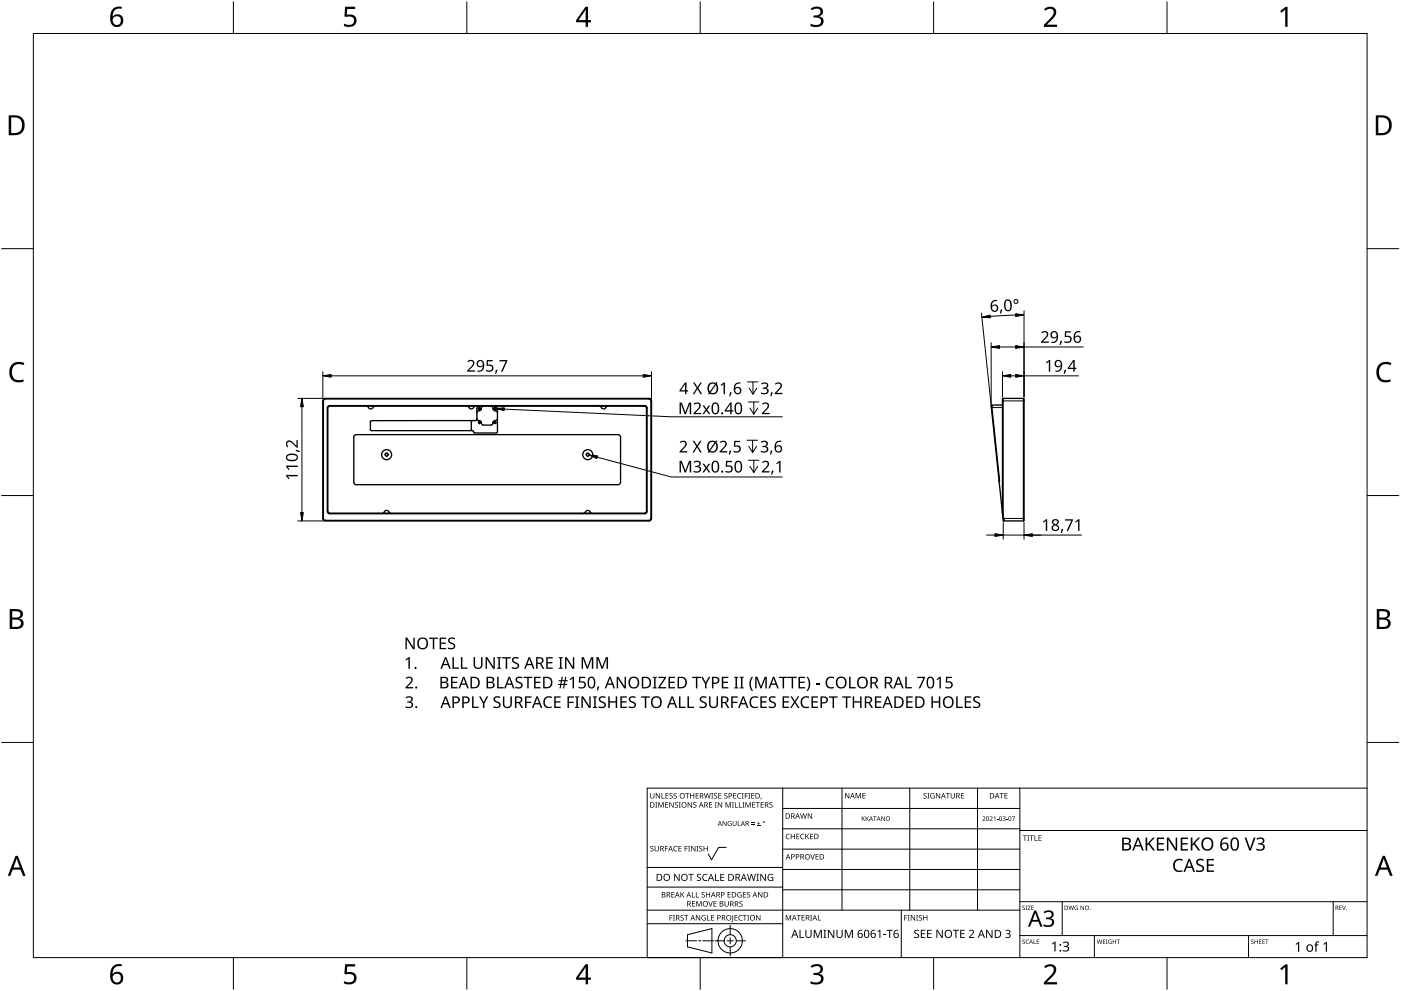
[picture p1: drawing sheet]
<svg xmlns="http://www.w3.org/2000/svg" width="420mm" height="297mm" viewBox="0 0 420 297" stroke-linecap="round" stroke-linejoin="round" font-family="sans-serif">
<g fill="none" stroke="#000" stroke-width=".4">
<path d="M97 119.6l.6-.2 97.3 .1 .5 .7-.1 35.5-.7 .4h-97.3l-.5-.7v-35.2zM97.2 119.8l.4-.2h97.3l.3 .6v35.4l-.6 .4-97.3-.1-.3-.5v-35.2zM300.8 119.4h6.1M300.8 119.4l-.2 .2v34.2h.2M300.8 119.4v34.4M306.9 119.4l.2 .2v36.4l-.2 .1M306.9 119.4v36.7M98.3 121.8l.5-.2h94.8l.5 .6-.1 31.4-.6 .4-94.8-.1-.4-.6v-31.1zM98.6 121.8h95l.3 .4-.1 31.4-.4 .2-94.8-.1-.3-.4v-31.1zM106.3 130.5l.6-.2h78.5l.5 .2 .2 .5v13.5l-.2 .6-.5 .2h-78.5l-.6-.2-.2-.6v-13.5zM110 121.7l.2 .1a.91 .91 0 0 0 .7 .7 .91 .91 0 0 0 1-.4l.5-.4M140.2 121.7l.2 .1a.91 .91 0 0 0 .7 .7 .91 .91 0 0 0 .9-.4l.5-.4"/>
<path d="M141.7 126.1l-.3 .3v2.3l.3 .4M143.8 121.7l-.7 .5-.1 3.5-.3 .4h-31.3l-.3 .3v2.3l.3 .4h30.3M145 121.7l-.5 .2a1.22 1.22 0 0 1-1.3 1.4l-.2 .4M147.2 121.7l.5 .2a1.22 1.22 0 0 0 1.3 1.4l.2 .4M148.4 121.7l.6 .3 .2 .5-.1 7.1-.2 .2h-6.5l-.7-.7M149.2 125.5l-.2 .4a1.22 1.22 0 0 0-1.3 1.3l-2.7 .2-.5-.2a1.22 1.22 0 0 0-1.3-1.3l-.2-.4M179.8 121.7l.2 .1a.91 .91 0 0 0 .8 .7 .91 .91 0 0 0 .9-.4l.5-.4M297.3 122.2l2.3 22.1M297.4 121.4h.1M297.4 121.4l-.1 .8M297.4 121.4h3.2M297.4 121.4v.1"/>
<path d="M297.4 121.5h.1M297.4 121.5v.1M297.4 121.6h.1M297.4 121.6l.1 .6M297.5 122.2l2.1 22.1M297.5 122.2h-.2M117.1 153.8h-.2a.91 .91 0 0 0-.7-.8 .91 .91 0 0 0-1 .5l-.4 .3M177.4 153.8h-.2a.91 .91 0 0 0-.7-.8 .91 .91 0 0 0-.9 .5l-.5 .3M299.6 144.3l1.2 11.1M300.8 153.8l.2 1.6M300.8 155.4l.2 .7M301 155.4v.4"/>
<path d="M301 155.4h-.2M301 155.8h.1M301 155.8v.1M301 155.9h.1M301 155.9v.1M301 156v.1M301 156.1h.1M301 156.1h5.9"/>
<circle cx="115.9" cy="136.3" r=".42"/>
<circle cx="115.9" cy="136.3" r="1.5"/>
<circle cx="143.8" cy="126.7" r=".27"/>
<circle cx="143.8" cy="122.5" r=".27"/>
<circle cx="148.4" cy="126.7" r=".27"/>
<circle cx="148.4" cy="122.5" r=".27"/>
<circle cx="176.3" cy="136.3" r="1.5"/>
<circle cx="176.3" cy="136.3" r=".42"/>
</g>
<g fill="none" stroke="#000" stroke-width=".3">
<path d="M97.6 119.4v.2M194.6 119.4v.2M96.8 120.2h.2M98.2 122.2h.1M98.8 121.6v.1M193.4 121.6v.1M193.9 122.2h.2M195.2 120.2h.2M297.5 122.2h3.1M300.6 120.2h6.5M96.8 155.4h.2M97.6 156v.1"/>
<path d="M98.2 153.3h.1M98.8 153.8v.2M193.4 153.8v.2M193.9 153.3h.2M194.6 156v.1M195.2 155.4h.2M299.6 143.9h.2M301 155.4h6.1"/>
</g>
<path d="M115.4 136.3a.5 .5 0 0 1 .5-.5 .5 .5 0 0 1 .5 .5 .5 .5 0 0 1-.5 .5M143.4 122.5a.33 .33 0 0 1 .4-.3 .33 .33 0 0 1 .3 .3 .33 .33 0 0 1-.4 .3M143.4 126.7a.33 .33 0 0 1 .4-.4 .33 .33 0 0 1 .3 .4 .33 .33 0 0 1-.4 .3M148.1 122.5a.33 .33 0 0 1 .3-.3 .33 .33 0 0 1 .4 .3 .33 .33 0 0 1-.4 .3M148.1 126.7a.33 .33 0 0 1 .3-.4 .33 .33 0 0 1 .4 .4 .33 .33 0 0 1-.4 .3M175.8 136.3a.5 .5 0 0 1 .4-.5 .5 .5 0 0 1 .6 .5 .5 .5 0 0 1-.6 .5" fill="none" stroke="#000" stroke-width=".3"/>
<path d="M10 10h400v277h-400z" fill="none" stroke="#000" stroke-width=".3"/>
<g fill="none" stroke="#000" stroke-width=".3">
<path d="M70 .5v9.5M140 .5v9.5M210 .5v9.5M280 .5v9.5M350 .5v9.5M.5 74.5h9.5M410 74.5h9.5M.5 148.5h9.5M410 148.5h9.5M.5 222.5h9.5M410 222.5h9.5M70 287v9.5"/>
<path d="M140 287v9.5M210 287v9.5M280 287v9.5M350 287v9.5"/>
</g>
<g fill="#000">
<path d="M103.5 2h3v.7h-2.4l-.1 1.7a1.98 1.98 0 0 1 2.4 .4 1.98 1.98 0 0 1 .2 2.5 2.88 2.88 0 0 1-3.5 .5v-.7a1.93 1.93 0 0 0 3-.6 1.37 1.37 0 0 0-.5-1.4 1.37 1.37 0 0 0-1.4-.1l-.5 .1-.4-.3zM243.1 2.6a2.32 2.32 0 0 1 3.7 .5 1.47 1.47 0 0 1-1.2 1.8 1.59 1.59 0 0 1 1.4 1.8 1.59 1.59 0 0 1-1.8 1.4l-2.1-.3v-.7a2.12 2.12 0 0 0 3.1-.5 1.21 1.21 0 0 0-1.6-1.3h-.6v-.7a1.53 1.53 0 0 0 2.1-1.1 1.49 1.49 0 0 0-2.6-.4zM313.1 2.7a2.03 2.03 0 0 1 2.1-.8 2.03 2.03 0 0 1 1.6 1.7 3.9 3.9 0 0 1-1.6 2.5l-1.2 1.3h3v.7h-3.9v-.6l1.5-1.6a2.56 2.56 0 0 0 1.3-2.9 1.62 1.62 0 0 0-2.4 .2zM383.9 3.3l1.6-1.2h.6v5.9h-.7l.1-5.2-1.2 1zM3.5 109.3a3.3 3.3 0 0 1 3.8-.5l-.3 .7a2.26 2.26 0 0 0-2.6 0 2.26 2.26 0 0 0-.8 2.6 2.12 2.12 0 0 0 3.1 1.7l.4-.1v.7a2.98 2.98 0 0 1-3.4-.4 2.98 2.98 0 0 1-.8-3.3zM413.5 109.3a3.3 3.3 0 0 1 3.8-.5l-.3 .7a2.26 2.26 0 0 0-2.7 0 2.26 2.26 0 0 0-.7 2.6 2.12 2.12 0 0 0 3.1 1.7l.4-.1v.7a2.98 2.98 0 0 1-3.4-.4 2.98 2.98 0 0 1-.8-3.3zM103.5 289h3v.7h-2.4l-.1 1.7a1.98 1.98 0 0 1 2.4 .4 1.98 1.98 0 0 1 .2 2.5 2.88 2.88 0 0 1-3.5 .4v-.6a1.93 1.93 0 0 0 3-.7 1.37 1.37 0 0 0-.5-1.3 1.37 1.37 0 0 0-1.4-.1l-.5 .1-.4-.3zM243.1 289.6a2.32 2.32 0 0 1 3.7 .5 1.47 1.47 0 0 1-1.2 1.8 1.59 1.59 0 0 1 1.4 1.8 1.59 1.59 0 0 1-1.8 1.4l-2.1-.3v-.7a2.12 2.12 0 0 0 3.1-.5 1.21 1.21 0 0 0-1.6-1.4h-.6v-.6a1.53 1.53 0 0 0 2.1-1.1 1.49 1.49 0 0 0-2.6-.4zM313.1 289.7a2.03 2.03 0 0 1 2.1-.8 2.03 2.03 0 0 1 1.6 1.7 3.9 3.9 0 0 1-1.6 2.5l-1.2 1.3h3v.7h-3.9v-.7l1.5-1.5a2.56 2.56 0 0 0 1.3-2.9 1.62 1.62 0 0 0-2.4 .2zM383.9 290.3l1.6-1.2h.6v5.9h-.7l.1-5.2-1.2 1z"/>
<path d="M33.9 2.6a2.88 2.88 0 0 1 2.6-.6v.7a2.02 2.02 0 0 0-2.7 2.3 1.83 1.83 0 0 1 2.6-.3 1.83 1.83 0 0 1 .3 2.6 2.07 2.07 0 0 1-2.6 .6 2.07 2.07 0 0 1-1.1-2.4 4 4 0 0 1 .9-2.9zM33.7 6.2a1.3 1.3 0 0 0 2.6 0 1.3 1.3 0 0 0-2.6 0z"/>
<path d="M175.6 2h.8v4h.8v.7h-.8v1.3h-.8v-1.3h-2.8v-.6zM175.6 2.8l-2.1 3.2h2.1z"/>
<path d="M2.6 34.6h1.8a2.99 2.99 0 0 1 3 3 2.99 2.99 0 0 1-3.1 2.9h-1.7zM3.4 35.2v4.7h.8a2.35 2.35 0 0 0 2.4-2.1 2.35 2.35 0 0 0-2-2.6z"/>
<path d="M412.6 34.6h1.8a2.99 2.99 0 0 1 3 3 2.99 2.99 0 0 1-3.1 2.9h-1.7zM413.3 35.2v4.7h.9a2.35 2.35 0 0 0 2.4-2.1 2.35 2.35 0 0 0-2-2.6z"/>
<path d="M2.9 182.6h1.7a1.68 1.68 0 0 1 2.3 1.7 1.37 1.37 0 0 1-1.2 1.1 1.61 1.61 0 0 1 1.4 2 1.61 1.61 0 0 1-2.1 1.1h-2.1zM3.7 185.7v2.2h1.2a1.13 1.13 0 0 0 1.4-1.1 1.13 1.13 0 0 0-1.5-1.1zM3.7 183.2v1.9h1.1a1.02 1.02 0 0 0 1.3-1 1.02 1.02 0 0 0-1.4-.9z"/>
<path d="M412.9 182.6h1.7a1.68 1.68 0 0 1 2.3 1.7 1.37 1.37 0 0 1-1.2 1.1 1.61 1.61 0 0 1 1.3 2 1.61 1.61 0 0 1-2 1.1h-2.1zM413.7 185.7v2.2h1.2a1.13 1.13 0 0 0 1.4-1.1 1.13 1.13 0 0 0-1.5-1.1zM413.7 183.2v1.9h1.1a1.02 1.02 0 0 0 1.3-1 1.02 1.02 0 0 0-1.5-.9z"/>
<path d="M4.7 256.5h.6l2.4 6h-.8l-.7-1.8h-2.4l-.7 1.8h-.8zM5 257.3l-.9 2.7h1.8z"/>
<path d="M414.7 256.5h.6l2.4 6h-.8l-.7-1.8h-2.4l-.7 1.8h-.8zM415 257.3l-1 2.7h1.9z"/>
<path d="M33.9 289.6a2.88 2.88 0 0 1 2.6-.6v.7a2.02 2.02 0 0 0-2.7 2.3 1.83 1.83 0 0 1 2.6-.3 1.83 1.83 0 0 1 .3 2.6 2.07 2.07 0 0 1-2.6 .6 2.07 2.07 0 0 1-1.1-2.4 4 4 0 0 1 .9-2.9zM33.7 293.2a1.3 1.3 0 0 0 2.6 0 1.3 1.3 0 0 0-2.6 0z"/>
<path d="M175.6 289h.8v4h.8v.7h-.8v1.3h-.8v-1.3h-2.8v-.6zM175.6 289.8l-2.1 3.2h2.1z"/>
</g>
<g fill="none" stroke="#000" stroke-width=".3">
<path d="M234.7 236.2v50.8h-40.6v-50.8h215.9M252.5 236.2v36.6M272.8 236.2v36.6M293.2 236.2v36.6M305.9 236.2v50.8M217.8 254h-2.3l-2.1 3.7-1-1.8M234.7 242.3h71.2M234.7 248.4h71.2M234.7 254.5h71.2M305.9 248.9h104.1M194.1 276.9h40.6M194.1 272.8h111.8"/>
<path d="M194.1 265.9h40.6M194.1 260h40.6M219 277.4v2.8M234.7 260.6h71.2M234.7 266.7h71.2M270.3 272.8v14.2M305.9 270.3h104.1M318.6 270.3v10.1M399.8 270.3v10.1M205.7 282h3.2M206.2 280.2l7.3-1.9v7.3l-7.3-1.8zM209.5 282h.7"/>
<path d="M210.8 282h3.2M214.4 282h2.8M218.1 282h1.8M219 281.1v1.8M219 283.8v2.8M220.8 282h2.8M305.9 280.4h104.1M328.2 280.4v6.6M374.4 280.4v6.6"/>
<circle cx="219" cy="282" r="1.83"/>
<circle cx="219" cy="282" r="3.7"/>
</g>
<g fill="#000">
<path d="M195 237.7h.2v1.1a.42 .42 0 0 0 .4 .4 .42 .42 0 0 0 .4-.4v-1.1h.2v1.1a.62 .62 0 0 1-.6 .6 .62 .62 0 0 1-.6-.6zM196.7 237.7h.2l.9 1.4v-1.4h.2v1.6h-.3l-.8-1.3v1.3h-.2zM198.4 237.7h.2v1.5h.7v.1h-.9zM199.6 237.7h.9v.2h-.7v.5h.6v.2h-.6v.6h.7v.1h-.9zM200.8 237.9l.6-.2 .3 .1v.2a.38 .38 0 0 0-.5-.2 .38 .38 0 0 0-.2 .5 .38 .38 0 0 0 .5 .2 .53 .53 0 0 1 .1 .8 .53 .53 0 0 1-.8 0v-.2a.41 .41 0 0 0 .6 .1 .41 .41 0 0 0 .1-.5 .41 .41 0 0 0-.5-.2zM202.1 237.9l.5-.2 .4 .1-.1 .2a.38 .38 0 0 0-.5-.2 .38 .38 0 0 0-.2 .5 .38 .38 0 0 0 .5 .2 .53 .53 0 0 1 .2 .8 .53 .53 0 0 1-.8 0v-.2a.41 .41 0 0 0 .5 .1 .41 .41 0 0 0 .2-.5 .41 .41 0 0 0-.6-.2zM205.5 237.7h1.2v.2h-.5v1.4h-.2v-1.4h-.5zM207 237.7h.2v.7h.8v-.7h.2v1.6h-.2v-.7h-.8v.7h-.2zM208.6 237.7h.9v.2h-.7v.5h.7v.2h-.7v.6h.7v.1h-.9zM211.1 237.7h.2l.4 1.4 .3-1.4h.2l.4 1.4 .4-1.4h.2l-.5 1.6h-.2l-.4-1.3-.3 1.3h-.3zM213.3 237.7h.6l-.2 .2v1.3l.2 .1h-.6l.2-.1v-1.3zM214.2 237.9l.5-.2 .4 .1-.1 .2a.38 .38 0 0 0-.5-.2 .38 .38 0 0 0-.2 .5 .38 .38 0 0 0 .5 .2 .53 .53 0 0 1 .2 .8 .53 .53 0 0 1-.8 0v-.2a.41 .41 0 0 0 .5 .1 .41 .41 0 0 0 .2-.5 .41 .41 0 0 0-.6-.2z"/>
<path d="M215.4 237.7h.9v.2h-.7v.5h.7v.2h-.7v.6h.7v.1h-.9zM217.3 237.9l.5-.2 .4 .1-.1 .2a.38 .38 0 0 0-.5-.2 .38 .38 0 0 0-.2 .5 .38 .38 0 0 0 .5 .2 .53 .53 0 0 1 .2 .8 .53 .53 0 0 1-.8 0v-.2a.41 .41 0 0 0 .5 .1 .41 .41 0 0 0 .2-.5 .41 .41 0 0 0-.6-.2zM219.9 237.7h.9v.2h-.7v.5h.7v.2h-.7v.6h.7v.1h-.9zM221.3 237.9l.6-.2 .4 .1-.1 .2a.65 .65 0 0 0-.9 .6 .65 .65 0 0 0 .9 .5 .77 .77 0 0 1-1.1-.1 .77 .77 0 0 1 .2-1.1zM222.5 237.7h.5l-.1 .2v1.3l.1 .1h-.5l.2-.1v-1.3zM223.4 237.7h.9v.2h-.7v.6h.6v.2h-.6v.6h-.2zM224.4 237.7h.6l-.2 .2v1.3l.2 .1h-.6l.2-.1v-1.3zM225.3 237.7h.9v.2h-.7v.5h.7v.2h-.7v.6h.7v.1h-.9zM228.2 239.1h.2l-.3 .5zM253.4 237.7h.3l.8 1.3v-1.3h.2v1.6h-.2l-.9-1.3v1.3h-.2zM256.6 237.7h.3l.5 1.3 .5-1.3h.3v1.6h-.2v-1.4l-.7 1.4-.5-1.4v1.4h-.2zM258.6 237.7h1v.2h-.7v.5h.6v.2h-.6v.5h.7v.2h-1z"/>
<path d="M277 237.9l.6-.2 .3 .1-.1 .2a.38 .38 0 0 0-.5-.2 .38 .38 0 0 0-.1 .5 .38 .38 0 0 0 .5 .2 .53 .53 0 0 1 .1 .8 .53 .53 0 0 1-.8 0v-.2a.41 .41 0 0 0 .6 .1 .41 .41 0 0 0 .1-.5 .41 .41 0 0 0-.5-.2zM278.1 237.7h.6l-.2 .2v1.3l.2 .1h-.6l.2-.1v-1.3zM279.2 237.9l.7-.2 .4 .1-.1 .2a.67 .67 0 0 0-1 .5 .67 .67 0 0 0 .9 .6v-.4h-.4v-.2h.6v.8a.89 .89 0 0 1-1.2-.2 .89 .89 0 0 1 .1-1.2zM280.7 237.7h.2l.9 1.4v-1.4h.2v1.6h-.3l-.8-1.3v1.3h-.2zM283.7 237.7h1.2v.2h-.5v1.4h-.2v-1.4h-.5zM285.1 237.7h.2v1.1a.42 .42 0 0 0 .4 .4 .42 .42 0 0 0 .4-.4v-1.1h.2v1.1a.62 .62 0 0 1-.6 .6 .62 .62 0 0 1-.6-.6zM288.2 237.7h.9v.2h-.7v.5h.7v.2h-.7v.6h.7v.1h-.9zM299.8 237.7h1.2v.2h-.5v1.4h-.2v-1.4h-.5zM301.2 237.7h.9v.2h-.7v.5h.7v.2h-.7v.5h.7v.2h-.9zM195.1 253.7l.6-.2 .3 .1-.1 .2a.38 .38 0 0 0-.5-.1 .38 .38 0 0 0-.1 .5 .38 .38 0 0 0 .4 .2 .53 .53 0 0 1 .2 .7 .53 .53 0 0 1-.8 .1v-.2a.41 .41 0 0 0 .6 .1 .41 .41 0 0 0 .1-.6 .41 .41 0 0 0-.6-.2zM196.5 240.4h.6l-.2 .2v1.3l.2 .2h-.6l.2-.2v-1.3zM196.3 253.6h.2v1a.42 .42 0 0 0 .5 .4 .42 .42 0 0 0 .4-.4v-1h.2v1a.62 .62 0 0 1-.6 .6 .62 .62 0 0 1-.7-.6z"/>
<path d="M197.4 240.4h.3l.5 1.4 .5-1.4h.3v1.7h-.2v-1.5l-.7 1.5-.5-1.5v1.5h-.2zM199.4 253.6h.9v.1h-.7v.6h.7v.2h-.7v.7h-.2zM199.5 240.4h.9v.2h-.7v.5h.6v.2h-.6v.6h.7v.2h-.9zM200.7 240.4h.3l.8 1.4v-1.4h.2v1.7h-.2l-.9-1.4v1.4h-.2zM202.2 253.8l.5-.3 .5 .1-.1 .2a.65 .65 0 0 0-.9 .6 .65 .65 0 0 0 .9 .6 .77 .77 0 0 1-1.1-.1 .77 .77 0 0 1 .2-1.1zM202.5 240.6l.5-.2 .3 .1v.2a.38 .38 0 0 0-.5-.2 .38 .38 0 0 0-.2 .5 .38 .38 0 0 0 .5 .2 .53 .53 0 0 1 .1 .8 .53 .53 0 0 1-.8 0l.1-.1a.41 .41 0 0 0 .5 0 .41 .41 0 0 0 .1-.5 .41 .41 0 0 0-.5-.2zM203.6 240.4h.6l-.2 .2v1.3l.2 .2h-.6l.2-.2v-1.3zM203.5 253.6h.9v.1h-.7v.6h.6v.1h-.6v.6h.7v.2h-.9zM205.3 253.6h.9v.1h-.7v.6h.7v.2h-.7v.7h-.2zM206.4 253.6h.6l-.2 .1v1.3l.2 .2h-.6l.2-.2v-1.3zM206.2 240.4h.3l.8 1.4v-1.4h.2v1.7h-.2l-.9-1.4v1.4h-.2zM207.3 253.6h.2l.9 1.3v-1.3h.2v1.6h-.3l-.8-1.4v1.4h-.2z"/>
<path d="M208 240.6l.5-.2 .3 .1v.2a.38 .38 0 0 0-.5-.2 .38 .38 0 0 0-.2 .5 .38 .38 0 0 0 .5 .2 .53 .53 0 0 1 .2 .8 .53 .53 0 0 1-.9 0l.1-.1a.41 .41 0 0 0 .5 0 .41 .41 0 0 0 .1-.5 .41 .41 0 0 0-.5-.2zM208.9 253.6h.6l-.2 .1v1.3l.2 .2h-.6l.2-.2v-1.3zM209.8 253.7l.5-.2 .3 .1v.2a.38 .38 0 0 0-.5-.1 .38 .38 0 0 0-.2 .5 .38 .38 0 0 0 .5 .2 .53 .53 0 0 1 .2 .7 .53 .53 0 0 1-.9 .1l.1-.2a.41 .41 0 0 0 .5 .1 .41 .41 0 0 0 .1-.6 .41 .41 0 0 0-.5-.2zM211 253.6h.2v.7h.8v-.7h.2v1.6h-.2v-.8h-.8v.8h-.2zM212.7 240.4h.9v.2h-.7v.5h.6v.2h-.6v.6h.7v.2h-.9zM214.4 240.4h.6l-.2 .2v1.3l.2 .2h-.6l.2-.2v-1.3zM215.3 240.4h.2l.9 1.4v-1.4h.2v1.7h-.3l-.8-1.4v1.4h-.2zM216.7 246.1h.2l.8 1.2v-1.2h.2v1.5h-.2l-.8-1.2v1.2h-.2zM217.6 240.4h.3l.5 1.4 .5-1.4h.3v1.7h-.2v-1.5l-.7 1.5-.5-1.5v1.5h-.2zM218.4 246.3l.6-.2 .4 .1-.2 .1a.6 .6 0 0 0-.8 .5 .6 .6 0 0 0 .8 .6v-.4l-.3-.2h.5v.7a.8 .8 0 0 1-1-.2 .8 .8 0 0 1 0-1zM219.5 240.4h.6l-.2 .2v1.3l.2 .2h-.6l.2-.2v-1.3zM220.4 240.4h.2v1.5h.7v.2h-.9z"/>
<path d="M219.7 246.1h.2v.9a.38 .38 0 0 0 .4 .4 .38 .38 0 0 0 .4-.4v-.9h.2v.9a.56 .56 0 0 1-.6 .6 .56 .56 0 0 1-.6-.6zM221.3 246.1h.1v1.3h.7v.2h-.8zM221.6 240.4h.2v1.5h.7v.2h-.9zM222.7 240.4h.5l-.1 .2v1.3l.1 .2h-.5l.1-.2v-1.3zM223.6 240.4h.3l.5 1.4 .5-1.4h.3v1.7h-.2v-1.5l-.7 1.5-.6-1.5v1.5h-.1zM225.3 247l1 .1zM225.3 246.6l1 .1zM225.6 240.4h.9v.2h-.7v.5h.7v.2h-.7v.6h.7v.2h-.9zM227 247.4l1 .2zM226.7 240.4h1.2v.2h-.5v1.5h-.2v-1.5h-.5zM227.4 246.3l.2 .5h.4l-.4 .1v.4l-.2-.4h-.4l.4-.1zM228.1 240.4h.9v.2h-.7v.5h.7v.2h-.7v.6h.7v.2h-.9z"/>
<path d="M230.8 240.6l.6-.2 .3 .1-.1 .2a.38 .38 0 0 0-.5-.2 .38 .38 0 0 0-.1 .5 .38 .38 0 0 0 .4 .2 .53 .53 0 0 1 .2 .8 .53 .53 0 0 1-.8 0v-.1a.41 .41 0 0 0 .6 0 .41 .41 0 0 0 .1-.5 .41 .41 0 0 0-.6-.2zM235.8 250.1l.6-.2 .5 .1-.1 .2a.65 .65 0 0 0-1 .5 .65 .65 0 0 0 1 .6 .77 .77 0 0 1-1.1-.1 .77 .77 0 0 1 .1-1.1zM237.2 249.9h.2v.7h.8v-.7h.2v1.6h-.2v-.7h-.8v.7h-.2zM238.8 249.9h.9v.2h-.7v.5h.7v.2h-.7v.5h.7v.2h-.9zM240.2 250.1l.6-.2 .4 .1v.2a.65 .65 0 0 0-1 .5 .65 .65 0 0 0 1 .6 .77 .77 0 0 1-1.1-.1 .77 .77 0 0 1 .1-1.1zM240 243.8h.2l.3 1.4 .4-1.4h.2l.4 1.4 .3-1.4h.2l-.4 1.6h-.2l-.4-1.4-.4 1.4h-.2zM241.5 249.9h.2v.8l.7-.8h.3l-.7 .7 .7 .9h-.2l-.6-.7-.2 .7h-.2zM243 256h.2l.5 1.4 .4-1.4h.3l-.6 1.6h-.2zM242.3 243.8h.2l.9 1.3-.1-1.3h.2v1.6h-.2l-.9-1.3v1.3h-.1zM242.9 249.9h.9v.2h-.7v.5h.7v.2h-.7v.5h.7v.2h-.9zM244.6 256h.9v.2h-.7v.5h.6v.2h-.6v.5h.7v.2h-.9zM258.4 244.7h.2v.7l.8-.7-.5 .6 .5 .8-.7-.7-.1 .7h-.2z"/>
<path d="M259.6 244.7h.2v.7l.8-.7-.6 .6 .6 .8-.7-.7-.1 .7h-.2zM261.8 244.7h1.1l-.5 .1v1.3h-.1v-1.3zM264.3 244.7h.2l.7 1.1v-1.1h.2v1.4h-.2l-.8-1.2v1.2h-.1zM294.6 244.8a.49 .49 0 0 1 .8 .1 .49 .49 0 0 1-.3 .7l-.3 .3 .7 .2h-.9l.4-.5a.37 .37 0 0 0 .4-.6 .37 .37 0 0 0-.7-.1zM296.8 244.8a.49 .49 0 0 1 .8 .1 .49 .49 0 0 1-.3 .7l-.3 .3 .7 .2h-.9l.4-.5a.37 .37 0 0 0 .3-.6 .37 .37 0 0 0-.6-.1zM298 245l.5-.3v1.4h-.2v-1.2zM299 245.5l.4 .1zM300.7 244.8a.42 .42 0 0 1 .7-.2 .42 .42 0 0 1-.1 .7 .44 .44 0 0 1 .2 .7 .44 .44 0 0 1-.7 0l-.1-.2a.35 .35 0 0 0 .5 .2 .35 .35 0 0 0 .1-.5l-.4-.2a.3 .3 0 0 0 .4-.1 .3 .3 0 0 0-.1-.4 .3 .3 0 0 0-.4 .1zM301.8 245.5l.4 .1zM303.5 244.7h.9l-.6 1.4h-.1l.5-1.3zM306.8 250.4h1.2v.2h-.5v1.4h-.2v-1.4h-.5zM308.1 250.4h.6l-.2 .2v1.3l.2 .1h-.6l.2-.1v-1.3z"/>
<path d="M308.8 250.4h1.2v.2h-.5v1.4h-.2v-1.4h-.5zM310.2 250.4h.3v1.4h.7v.2h-1zM311.4 250.4h.9v.2h-.7v.5h.7v.2h-.7v.5h.7v.2h-.9zM343.6 251.1h.4v1.9l1.8-1.9h.5l-1.5 1.6 1.6 2.2h-.6l-1.4-1.8-.4 .3v1.5h-.4zM346.9 251.1h2.2v.4h-1.7v1.2h1.6v.4h-1.6v1.4h1.7v.4h-2.2zM350 251.1h.5l2.1 3.2v-3.2h.4v3.8h-.5l-2.1-3.2v3.2h-.4zM352.3 257.9a2.17 2.17 0 0 1 2.4-.3l-.1 .4a1.55 1.55 0 0 0-2 .3 1.55 1.55 0 0 0-.1 2 1.51 1.51 0 0 0 2.1 .5v.4a2.03 2.03 0 0 1-2.6-.6 2.03 2.03 0 0 1 .3-2.7zM354.1 251.1h2.2v.4h-1.7v1.2h1.6v.4h-1.6v1.4h1.7v.4h-2.2zM357.1 251.1h.5v1.9l1.7-1.9h.6l-1.5 1.6 1.6 2.2h-.6l-1.4-1.8-.4 .3v1.5h-.5zM373.3 251.1h.5l1.1 3.3 1.1-3.3h.5l-1.4 3.8h-.5zM376.8 251.4a1.35 1.35 0 0 1 1.4-.4 1.35 1.35 0 0 1 1 1.1l-.3 .6-.5 .2a1.1 1.1 0 0 1 .9 1.4 1.1 1.1 0 0 1-1.5 .7l-1-.2v-.5a1.17 1.17 0 0 0 1.2 .4 1.17 1.17 0 0 0 .8-1 1.18 1.18 0 0 0-1.4-.6v-.4a.84 .84 0 0 0 1-.1 .84 .84 0 0 0 .1-1l-.7-.2-.8 .3zM200.8 274.3h.9v.2h-.7v.5h.7v.2h-.7v.7h-.2z"/>
<path d="M201.4 267.4h.9v.2h-.7v.5h.6v.1h-.6v.6h.7v.2h-.9zM201.8 274.3h.6l-.2 .2v1.3l.2 .1h-.6l.2-.1v-1.3zM202.2 261.9h.3l1.1 1.8v-1.8h.2v2.1h-.3l-1.1-1.7v1.7h-.2zM204.1 274.4l.6-.1 .3 .1v.1a.38 .38 0 0 0-.5-.1 .38 .38 0 0 0-.2 .5 .38 .38 0 0 0 .5 .2 .53 .53 0 0 1 .1 .8 .53 .53 0 0 1-.8 0l.1-.2a.41 .41 0 0 0 .5 .1 .41 .41 0 0 0 .1-.6 .41 .41 0 0 0-.5-.1zM204.1 267.4h.2v.8l.7-.8h.2l-.6 .7 .7 .9h-.3l-.6-.8-.1 .8h-.2zM205.2 274.3h1.2v.2h-.5v1.4h-.2v-1.4h-.5zM206.4 261.9h1.6v.3h-.6v1.8h-.3v-1.8h-.7zM207.5 267.4h.2v1.4h.7v.2h-.9zM207.5 270.1h.9v.2h-.7v.5h.7v.2h-.7v.6h.7v.1h-.9zM208.7 267.4h.2v1.4h.7v.2h-.9zM208.8 270.1h.3l.5 1.3 .5-1.3h.3v1.6h-.2v-1.4l-.7 1.4-.5-1.4v1.4h-.2zM208.7 274.3h.2l.9 1.3v-1.3h.2v1.6h-.3l-.8-1.3v1.3h-.2z"/>
<path d="M209.1 262.1l.4-.2 .7 .1-.2 .2a.44 .44 0 0 0-.7 .2 .44 .44 0 0 0 .5 .5 .66 .66 0 0 1 .4 1 .66 .66 0 0 1-1 .1h-.2v-.3l.3 .1a.47 .47 0 0 0 .7-.3 .47 .47 0 0 0-.6-.5l-.4-.3zM210.6 274.5l.7-.2 .4 .1-.1 .1a.67 .67 0 0 0-1 .5 .67 .67 0 0 0 .9 .7v-.5h-.4v-.1h.6v.8a.89 .89 0 0 1-1.2-.2 .89 .89 0 0 1 .1-1.2zM210.5 267.5l.5-.1 .4 .1-.1 .1a.38 .38 0 0 0-.5-.1 .38 .38 0 0 0-.2 .5 .38 .38 0 0 0 .5 .2 .53 .53 0 0 1 .2 .8 .53 .53 0 0 1-.8 0v-.2a.41 .41 0 0 0 .5 .1 .41 .41 0 0 0 .1-.6 .41 .41 0 0 0-.5-.1zM210.9 262.2l.7-.3 .6 .1-.1 .3a.84 .84 0 0 0-1.2 .7 .84 .84 0 0 0 1.2 .8v.2a1.1 1.1 0 0 1-1.4-.4 1.1 1.1 0 0 1 .2-1.4zM212.1 274.3h.2v1.4h.7v.2h-.9zM212.4 270.1h.2l.5 1.4 .5-1.4h.2l-.6 1.6h-.2zM211.7 267.4h.2v.7h.9v-.7h.2v1.6h-.2v-.8h-.9v.8h-.2zM213.3 274.3h.9v.2h-.7v.5h.6v.2h-.6v.5h.7v.2h-.9zM214.5 261.9h.2v1.9h1v.2h-1.2zM214 270.1h.9v.2h-.7v.5h.7v.2h-.7v.6h.7v.1h-.9zM216 261.9h1.2v.3h-.9v.6h.8v.3h-.8v.7h.9v.2h-1.2zM217.3 270.1h.2v1.1a.42 .42 0 0 0 .4 .4 .42 .42 0 0 0 .4-.4v-1.1h.2v1.1a.62 .62 0 0 1-.6 .6 .62 .62 0 0 1-.6-.6z"/>
<path d="M218.2 267.4h.9v.2h-.7v.5h.7v.1h-.7v.6h.7v.2h-.9zM219.6 274.3h.3l-.1 1.7-.5 .3v-.2l.3-.1zM220.3 274.3h.9v.2h-.7v.5h.6v.2h-.6v.5h.7v.2h-.9zM221.3 267.6l.7-.2 .4 .1-.1 .1a.67 .67 0 0 0-1 .5 .67 .67 0 0 0 .9 .7v-.5h-.4v-.2h.6v.8a.89 .89 0 0 1-1.2-.1 .89 .89 0 0 1 .1-1.2zM221.7 274.5l.5-.2 .5 .1-.1 .1a.65 .65 0 0 0-.9 .6 .65 .65 0 0 0 .9 .6 .77 .77 0 0 1-1.1-.1 .77 .77 0 0 1 .2-1.1zM221.8 270.3l.5-.2 .4 .1-.1 .2a.38 .38 0 0 0-.5-.2 .38 .38 0 0 0-.2 .5 .38 .38 0 0 0 .5 .2 .53 .53 0 0 1 .2 .8 .53 .53 0 0 1-.8 0v-.2a.41 .41 0 0 0 .5 .1 .41 .41 0 0 0 .2-.5 .41 .41 0 0 0-.6-.2zM222.8 274.3h1.2v.2h-.5v1.4h-.2v-1.4h-.5zM222.8 267.4h.9v.2h-.7v.5h.7v.1h-.7v.6h.7v.2h-.9zM224.1 274.3h.6l-.2 .2v1.3l.2 .1h-.6l.2-.1v-1.3zM224 267.5l.6-.1 .3 .1v.1a.38 .38 0 0 0-.5-.1 .38 .38 0 0 0-.2 .5 .38 .38 0 0 0 .5 .2 .53 .53 0 0 1 .1 .8 .53 .53 0 0 1-.8 0l.1-.2a.41 .41 0 0 0 .5 .1 .41 .41 0 0 0 .1-.6 .41 .41 0 0 0-.5-.1zM224 261.9h.3l.4 1.8 .5-1.8h.3l.5 1.8 .4-1.8h.3l-.6 2.1h-.2l-.5-1.8-.5 1.8h-.3zM226.9 261.9h.7l-.2 .3v1.6l.2 .2h-.7l.2-.2v-1.6z"/>
<path d="M226.8 274.3h.2l.9 1.3v-1.3h.2v1.6h-.3l-.8-1.3v1.3h-.2zM227.3 267.4h.3l.8 1.3v-1.3h.2v1.6h-.2l-.9-1.3v1.3h-.2zM228 261.9h.3l1.2 1.8-.1-1.8h.3v2.1h-.3l-1.1-1.7v1.7h-.3zM230.5 262.2l.9-.3 .5 .1-.1 .3a.87 .87 0 0 0-1.4 .6 .87 .87 0 0 0 1.2 .9v-.6h-.4v-.3h.7v1.1a1.15 1.15 0 0 1-1.5-.3 1.15 1.15 0 0 1 .1-1.5zM235.6 274.3h.3l.5 1.3 .6-1.3h.3v1.6h-.2v-1.4l-.7 1.4-.6-1.4v1.4h-.2zM238.9 274.3h1.3v.2h-.5v1.4h-.2v-1.4h-.6zM240.4 274.3h.9v.2h-.7v.5h.7v.1h-.7v.6h.7v.2h-.9zM241.5 278.7h.3v1.6a.63 .63 0 0 0 .7 .6 .63 .63 0 0 0 .6-.6v-1.6h.3v1.6a.94 .94 0 0 1-.9 .9 .94 .94 0 0 1-1-.9zM242.9 274.3h.6l-.2 .1v1.3l.2 .2h-.6l.2-.2v-1.3zM245.3 274.3h.2v1.4h.7v.2h-.9zM250.8 278.7h.3v1.6a.63 .63 0 0 0 .7 .6 .63 .63 0 0 0 .6-.6v-1.6h.3v1.6a.94 .94 0 0 1-.9 .9 .94 .94 0 0 1-1-.9zM271.2 274.3h.9v.2h-.7v.5h.7v.2h-.7v.7h-.2z"/>
<path d="M272.2 274.3h.6l-.2 .2v1.3l.2 .1h-.6l.2-.1v-1.3zM273.1 274.3h.3l.8 1.3v-1.3h.2v1.6h-.2l-.9-1.3v1.3h-.2zM274.7 274.3h.6l-.2 .2v1.3l.2 .1h-.6l.2-.1v-1.3zM275.6 274.4l.6-.1 .3 .1v.1a.38 .38 0 0 0-.5-.1 .38 .38 0 0 0-.2 .5 .38 .38 0 0 0 .5 .2 .53 .53 0 0 1 .1 .8 .53 .53 0 0 1-.8 0v-.2a.41 .41 0 0 0 .6 .1 .41 .41 0 0 0 .1-.6 .41 .41 0 0 0-.5-.1zM276.9 274.3h.2v.7h.8v-.7h.2v1.6h-.2v-.7h-.8v.7h-.2zM301.5 278.9l.2-.1a.73 .73 0 0 1 1-.1 .73 .73 0 0 1 .1 1l-.3 .2a.72 .72 0 0 1 .6 .9 .72 .72 0 0 1-1.1 .4l-.5-.2v-.2l.3 .1a.57 .57 0 0 0 .8 0 .57 .57 0 0 0 .1-.8 .57 .57 0 0 0-.8-.1v-.2a.49 .49 0 0 0 .7-.1 .49 .49 0 0 0-.2-.8l-.7 .2zM306.7 271.6l.4-.2 .2 .2a.32 .32 0 0 0-.4 0 .32 .32 0 0 0-.1 .4 .32 .32 0 0 0 .4 .1 .41 .41 0 0 1 0 .7 .41 .41 0 0 1-.6-.2 .31 .31 0 0 0 .4 .1 .31 .31 0 0 0 .1-.5l-.5-.2zM307.6 271.5h.4l-.1 .1 .1 1.2h-.4l.1-.2zM308.2 271.5h.8l-.6 1.1 .7 .2h-.9l.6-1.2zM309.3 271.5h.7l-.5 .1v.4h.5l-.5 .1v.5l.5 .2h-.7zM313 273.4a1.69 1.69 0 0 1 1.8-.6 1.69 1.69 0 0 1 1.2 1.5l-.4 .7-.6 .2a1.31 1.31 0 0 1 1.2 1.5 1.31 1.31 0 0 1-1.5 1.1l-1.8-.2v-.6a1.73 1.73 0 0 0 2.6-.4 .99 .99 0 0 0-1.3-1.1h-.5v-.5a1.13 1.13 0 0 0 1.2-.1 1.13 1.13 0 0 0 .4-1.1 1.42 1.42 0 0 0-2 0zM320.4 271.5h.2l.3 1.1 .3-1.1h.1l.3 1.1 .3-1.1h.2l-.4 1.3h-.1l-.3-1.2-.4 1.2h-.1z"/>
<path d="M322.4 271.6l.9-.1-.3 .1a.53 .53 0 0 0-.6 .6 .53 .53 0 0 0 .7 .4v-.4l-.3-.1h.5v.6a.71 .71 0 0 1-.9-.1 .71 .71 0 0 1 0-1zM324.1 271.5l.9 1-.1-1h.2v1.3l-.9-1.1-.1 1.1zM358.9 257.8a1.84 1.84 0 0 1 2.1-.2l-.1 .4-.5-.1a.74 .74 0 0 0-1.2 .4 .74 .74 0 0 0 .9 .9 1.17 1.17 0 0 1 1 1.5 1.17 1.17 0 0 1-1.7 .7l-.7-.2v-.5l.5 .2a.84 .84 0 0 0 1 .1 .84 .84 0 0 0 .4-1l-.7-.4a1.18 1.18 0 0 1-1-1.8zM361.9 257.5h2.2v.4h-1.7v1.2h1.6v.4h-1.6v1.4h1.7v.4h-2.2zM401.7 271.4h.7l-.6 .2v.4h.6l-.6 .1v.5l.6 .1h-.7zM402.5 271.4h.2l.4 1.2 .3-1.2h.2l-.5 1.3zM239.8 278.7h.3v2.2h1v.2h-1.3zM244 278.7h.5l.7 2 .8-2h.5v2.4h-.3v-2.1l-.8 2.1h-.3l-.8-2.1v2.1h-.3zM246.9 278.7h.9l-.3 .3v1.9l.3 .2h-.9l.3-.2v-1.9zM248.3 278.7h.3l1.3 2v-2h.3v2.4h-.4l-1.3-2 .1 2h-.3zM253.4 278.7h.4l.8 2 .7-2h.5v2.4h-.3v-2.1l-.8 2.1h-.3l-.8-2.1v2.1h-.2zM263.1 279.2l.9-.5v2.4h-.3l.1-2.1-.5 .4z"/>
<path d="M264.9 280.1h.8v.3h-.8zM265.9 278.7h1.8v.3h-.7v2.1h-.3v-2.1h-.8zM274.3 278.9l.5-.2 .8 .1-.2 .2a.51 .51 0 0 0-.9 .2 .51 .51 0 0 0 .6 .6 .72 .72 0 0 1 .5 1 .72 .72 0 0 1-1 .4l-.5-.1v-.3l.4 .1a.54 .54 0 0 0 .9-.3 .54 .54 0 0 0-.8-.7l-.4-.4zM276.2 278.7h1.3v.3h-1v.7h.9v.3h-.9v.9h1v.2h-1.3zM278 278.7h1.4v.3h-1v.7h.9v.3h-.9v.9h1v.2h-1.4zM280.8 278.7h.4l1.3 2v-2h.2v2.4h-.3l-1.3-2v2h-.3zM285.8 278.7h1.8v.3h-.8v2.1h-.3v-2.1h-.7zM288 278.7h1.3v.3h-1v.7h.9v.3h-.9v.9h1v.2h-1.3zM290.6 279a.84 .84 0 0 1 1.3-.1 .84 .84 0 0 1-.3 1.3l-.7 .7h1.3v.2h-1.6l.7-1a.58 .58 0 0 0 .5-.7 .58 .58 0 0 0-.8-.4l-.3 .2zM295.7 278.7h.4l1.3 2v-2h.3v2.4h-.4l-1.3-2v2h-.3zM306.7 281.7l.4-.1 .2 .2a.32 .32 0 0 0-.4-.1 .32 .32 0 0 0-.1 .5 .32 .32 0 0 0 .4 .1 .41 .41 0 0 1 0 .6 .41 .41 0 0 1-.6-.2 .31 .31 0 0 0 .4 .2 .31 .31 0 0 0 .1-.5l-.5-.3zM307.8 281.8l.4-.2 .4 .1-.1 .1a.52 .52 0 0 0-.7 .5 .52 .52 0 0 0 .7 .4 .61 .61 0 0 1-.9 0 .61 .61 0 0 1 .2-.9z"/>
<path d="M310 281.6h.1v1.2l.6 .1h-.7zM310.9 281.6h.7l-.5 .2v.4h.5l-.5 .1v.5l.5 .1h-.7zM315.5 282.9l1.1-.6v2.9h-.4v-2.6l-.5 .5zM318.7 282.5a.96 .96 0 0 1 1.2-.3 .96 .96 0 0 1 .6 1.1l-.5 .3a.82 .82 0 0 1 .6 1.1 .82 .82 0 0 1-1.1 .5l-.8-.1v-.4l.6 .2a.6 .6 0 0 0 1-.4 .6 .6 0 0 0-.8-.7h-.3v-.3h.3a.58 .58 0 0 0 .6-.7 .58 .58 0 0 0-1-.1l-.2 .1zM328.9 281.6h.2l.3 1.1 .3-1.1h.1l.3 1.1 .3-1.1h.2l-.4 1.3h-.1l-.4-1.1-.3 1.1h-.1zM330.8 281.6h.7l-.6 .2v.4h.6l-.6 .1v.5l.6 .1h-.7zM331.7 281.6h.4l-.1 .1 .1 1.2h-.4l.1-.1zM332.5 281.8l.9-.1-.2 .1a.53 .53 0 0 0-.7 .5 .53 .53 0 0 0 .7 .5v-.4l-.2-.2h.4v.7a.71 .71 0 0 1-.9-.2 .71 .71 0 0 1 0-.9zM333.7 281.6h.2v.6h.6v-.6h.2v1.3h-.2v-.6h-.6v.6h-.2zM334.9 281.6h1l-.4 .2v1.1h-.2v-1.1zM375.2 281.7l.5-.1 .2 .2a.32 .32 0 0 0-.4-.1 .32 .32 0 0 0-.1 .5 .32 .32 0 0 0 .4 .1 .41 .41 0 0 1 0 .6 .41 .41 0 0 1-.6-.2 .31 .31 0 0 0 .4 .2 .31 .31 0 0 0 .1-.5l-.5-.3zM376.2 281.6h.2v.6h.7v-.6h.1v1.3h-.1v-.6h-.7v.6h-.2z"/>
<path d="M377.6 281.6h.7l-.6 .2v.4h.6l-.6 .1v.5l.6 .1h-.7zM378.6 281.6h.7l-.5 .2v.4h.5l-.5 .1v.5l.5 .1h-.7zM379.4 281.6h1l-.4 .2v1.1h-.2v-1.1zM388.5 283l1.1-.6v2.9h-.3v-2.6l-.6 .5zM394.7 282.3l.9-.1-.1 .3h-.5l-.1 .2-.1 .4h.6v.3h-.6v1.9h-.3v-1.9h-.4l.4-.3zM396.9 283l1.1-.6v2.9h-.4v-2.6l-.5 .5z"/>
<path d="M203.7 238.5a.81 .81 0 0 1 1.6 0 .81 .81 0 0 1-1.6 0zM204.1 238.5a.6 .6 0 0 0 1.2 0 .6 .6 0 0 0-1.2 0z"/>
<path d="M209.9 237.7h.4a.47 .47 0 0 1 .6 .3 .47 .47 0 0 1-.3 .6l.5 .7h-.3l-.4-.6h-.3v.6h-.2zM210.1 237.9v.6h.2a.31 .31 0 0 0 .4-.3 .31 .31 0 0 0-.4-.3z"/>
<path d="M218.5 237.7h.5a.54 .54 0 0 1 .6 .7 .54 .54 0 0 1-.9 .3v.6h-.2zM218.7 237.9v.6a.39 .39 0 0 0 .7-.3 .39 .39 0 0 0-.7-.3z"/>
<path d="M226.6 237.7h.5a.81 .81 0 0 1 .8 .9 .81 .81 0 0 1-.9 .7h-.4zM226.8 237.9v1.3h.2a.64 .64 0 0 0 .7-.6 .64 .64 0 0 0-.7-.7z"/>
<path d="M255.6 237.7h.1l.7 1.6h-.2l-.2-.5h-.7l-.2 .5h-.2zM255.6 237.9l-.2 .7h.5z"/>
<path d="M282.8 237.7h.2l.6 1.6h-.2l-.2-.5h-.6l-.2 .5h-.2zM282.9 237.9l-.2 .8h.5z"/>
<path d="M286.8 237.7h.4a.47 .47 0 0 1 .6 .3 .47 .47 0 0 1-.3 .6l.4 .7h-.2l-.4-.6h-.3v.6h-.2zM287 237.9v.6h.2a.31 .31 0 0 0 .4-.3 .31 .31 0 0 0-.4-.3z"/>
<path d="M296.9 237.7h.5a.81 .81 0 0 1 .8 .8 .81 .81 0 0 1-.9 .8h-.4zM297.1 237.9v1.2h.2a.64 .64 0 0 0 .7-.6 .64 .64 0 0 0-.7-.6z"/>
<path d="M298.9 237.7h.2l.7 1.6h-.3l-.2-.5h-.6l-.2 .5h-.2zM299 237.9l-.2 .7h.5z"/>
<path d="M195 240.4h.5a.81 .81 0 0 1 .8 .9 .81 .81 0 0 1-.9 .8h-.4zM195.2 240.6v1.3h.2a.64 .64 0 0 0 .7-.6 .64 .64 0 0 0-.6-.7z"/>
<path d="M198 253.6h.5a.47 .47 0 0 1 .5 .3 .47 .47 0 0 1-.3 .6l.5 .7h-.3l-.4-.7h-.3v.7h-.2zM198.2 253.7v.6h.3a.31 .31 0 0 0 .3-.3 .31 .31 0 0 0-.4-.3z"/>
<path d="M201 253.6h.2l.6 1.6h-.2l-.2-.5h-.6l-.2 .5h-.2zM201.1 253.8l-.3 .7h.6z"/>
<path d="M204.3 241.3a.81 .81 0 0 1 1.6 0 .81 .81 0 0 1-1.6 0zM204.6 241.3a.6 .6 0 0 0 1.2 0 .6 .6 0 0 0-1.2 0z"/>
<path d="M210.2 240.4h.2l.6 1.7h-.2l-.2-.5h-.6l-.2 .5h-.2zM210.3 240.7l-.3 .7h.6z"/>
<path d="M211.2 240.4h.5a.47 .47 0 0 1 .6 .4 .47 .47 0 0 1-.3 .5l.4 .8h-.2l-.4-.7h-.4v.7h-.2zM211.4 240.6v.6h.3a.31 .31 0 0 0 .4-.3 .31 .31 0 0 0-.4-.3z"/>
<path d="M215.8 246.1l.7 1.5-.3-.5h-.6l-.4 .5zM215.9 246.3l-.3 .6h.5z"/>
<path d="M222.7 246.1l.7 1.5-.3-.5h-.6l-.4 .5zM222.8 246.3l-.3 .6h.5z"/>
<path d="M223.6 246.1h.4a.42 .42 0 0 1 .5 .3 .42 .42 0 0 1-.2 .5l.4 .7h-.2l-.4-.6h-.3v.6h-.2zM223.8 246.3v.5h.2a.28 .28 0 0 0 .4-.3 .28 .28 0 0 0-.4-.2z"/>
<path d="M228.7 246.4a.35 .35 0 0 1 .7 0 .35 .35 0 0 1-.7 0zM228.9 246.4a.2 .2 0 0 0 .4 0 .2 .2 0 0 0-.4 0z"/>
<path d="M229.4 240.4h.4a.47 .47 0 0 1 .6 .4 .47 .47 0 0 1-.3 .5l.5 .8h-.3l-.4-.7h-.3v.7h-.2zM229.6 240.6v.6h.2a.31 .31 0 0 0 .4-.3 .31 .31 0 0 0-.4-.3z"/>
<path d="M236.3 256h.1l.7 1.6h-.2l-.2-.5h-.7l-.2 .5h-.2zM236.3 256.2l-.2 .7h.5z"/>
<path d="M235.6 243.8h.5a.81 .81 0 0 1 .8 .8 .81 .81 0 0 1-.8 .8h-.5zM235.8 244v1.2h.3a.64 .64 0 0 0 .6-.6 .64 .64 0 0 0-.6-.6z"/>
<path d="M237.3 243.8h.4a.47 .47 0 0 1 .6 .3 .47 .47 0 0 1-.3 .6l.4 .7h-.2l-.4-.7h-.3v.7h-.2zM237.5 244v.6h.2a.31 .31 0 0 0 .4-.3 .31 .31 0 0 0-.4-.3z"/>
<path d="M237.3 256h.4a.54 .54 0 0 1 .6 .7 .54 .54 0 0 1-.8 .3v.6h-.2zM237.5 256.2v.6a.39 .39 0 0 0 .6-.3 .39 .39 0 0 0-.6-.3z"/>
<path d="M238.7 256h.4a.54 .54 0 0 1 .6 .7 .54 .54 0 0 1-.8 .3v.6h-.2zM238.9 256.2v.6a.39 .39 0 0 0 .6-.3 .39 .39 0 0 0-.6-.3z"/>
<path d="M239.1 243.8h.2l.6 1.6h-.2l-.2-.5h-.6l-.2 .5h-.2zM239.2 244l-.3 .7h.6z"/>
<path d="M240 256h.5a.47 .47 0 0 1 .6 .3 .47 .47 0 0 1-.3 .6l.4 .7h-.2l-.4-.6h-.4v.6h-.2zM240.2 256.2v.6h.3a.31 .31 0 0 0 .4-.3 .31 .31 0 0 0-.4-.3z"/>
<path d="M241.2 256.8a.85 .85 0 0 1 1.7 0 .85 .85 0 0 1-1.7 0zM241.6 256.8a.6 .6 0 0 0 1.2 0 .6 .6 0 0 0-1.2 0z"/>
<path d="M244.2 249.9h.5a.81 .81 0 0 1 .8 .8 .81 .81 0 0 1-.9 .8h-.4zM244.4 250.1v1.3h.2a.64 .64 0 0 0 .7-.7 .64 .64 0 0 0-.6-.6z"/>
<path d="M245.8 256h.5a.81 .81 0 0 1 .8 .8 .81 .81 0 0 1-.8 .8h-.5zM246 256.2v1.3h.3a.64 .64 0 0 0 .6-.7 .64 .64 0 0 0-.6-.6z"/>
<path d="M261.1 244.7l.7 1.4-.3-.5h-.6l-.3 .5zM261.2 244.9l-.2 .6h.4z"/>
<path d="M263.4 244.7l.7 1.4-.3-.5h-.6l-.3 .5zM263.5 244.9l-.2 .6h.4z"/>
<path d="M265.6 245.4a.68 .68 0 0 1 1.3 0 .68 .68 0 0 1-1.3 0zM265.8 245.4a.55 .55 0 0 0 1.1 0 .55 .55 0 0 0-1.1 0z"/>
<path d="M295.9 244.8l.4-.1 .3 .3v.7l-.3 .4-.3-.1-.2-.3zM296 244.9l-.1 .1a.49 .49 0 0 0-.1 .6 .49 .49 0 0 0 .6 .3 .53 .53 0 0 0 .2-.7 .53 .53 0 0 0-.6-.3z"/>
<path d="M299.8 244.8l.4-.1 .3 .3v.7l-.3 .4-.5-.3zM299.9 244.9l-.1 .1a.49 .49 0 0 0-.1 .6 .49 .49 0 0 0 .5 .3 .53 .53 0 0 0 .2-.7 .53 .53 0 0 0-.5-.3z"/>
<path d="M302.6 244.8l.4-.1 .3 .3v.7l-.3 .4-.3-.1-.3-.3zM302.7 244.9l-.1 .1a.49 .49 0 0 0-.1 .6 .49 .49 0 0 0 .5 .3 .53 .53 0 0 0 .2-.7 .53 .53 0 0 0-.5-.3z"/>
<path d="M336.5 251.1h1.1a1 1 0 0 1 1.4 .4 1 1 0 0 1-.4 1.3l-.2 .1a1.06 1.06 0 0 1 .9 1.3 1.06 1.06 0 0 1-1.4 .7h-1.4zM337 253.1v1.4h.8a.73 .73 0 0 0 .9-.7 .73 .73 0 0 0-.9-.7zM337 251.5v1.2h.7a.67 .67 0 0 0 .9-.7 .67 .67 0 0 0-.9-.5z"/>
<path d="M341.1 251h.4l1.5 3.9h-.5l-.5-1.2h-1.5l-.5 1.2h-.5zM341.3 251.5l-.6 1.8h1.2z"/>
<path d="M360.8 251.5a1.91 1.91 0 0 1 2.5-.1 1.91 1.91 0 0 1 .5 2.4 1.86 1.86 0 0 1-2.5 1 1.86 1.86 0 0 1-.9-2.5zM361.2 251.7a1.62 1.62 0 0 0-.5 1.7 1.62 1.62 0 0 0 1.4 1.2 1.61 1.61 0 0 0 1.3-1.6 1.61 1.61 0 0 0-1.3-1.6z"/>
<path d="M366.5 251.4l1.2-.4 .5 .1v.4a1.31 1.31 0 0 0-1.8 1.5 1.24 1.24 0 0 1 1.9 .1 1.24 1.24 0 0 1-.4 1.8 1.24 1.24 0 0 1-1.7-.5l-.3-1.7zM366.4 253.7a.85 .85 0 0 0 1.7 0 .85 .85 0 0 0-1.7 0z"/>
<path d="M369.5 251.3a1.34 1.34 0 0 1 1.6 0 1.34 1.34 0 0 1 .5 1.5 1.57 1.57 0 0 1-1.6 2.2 2.64 2.64 0 0 1-.5-3.7zM369.8 251.6a2.41 2.41 0 0 0 .3 3 .91 .91 0 0 0 1-1.2 1.5 1.5 0 0 0-.8-2z"/>
<path d="M198.5 267.4h.4a.42 .42 0 0 1 .6 .2 .42 .42 0 0 1-.3 .6 .44 .44 0 0 1 .4 .5 .44 .44 0 0 1-.6 .3h-.5zM198.7 268.2v.6h.3a.31 .31 0 0 0 .4-.3 .31 .31 0 0 0-.4-.3zM198.7 267.6v.5h.3a.28 .28 0 0 0 .3-.3 .28 .28 0 0 0-.4-.2z"/>
<path d="M196.9 261.9h.7a1.05 1.05 0 0 1 1 1.1 1.05 1.05 0 0 1-1.1 1h-.6zM197.2 262.2v1.6h.3a.83 .83 0 0 0 .8-.8 .83 .83 0 0 0-.8-.8z"/>
<path d="M199.9 267.4h.5a.47 .47 0 0 1 .6 .3 .47 .47 0 0 1-.3 .6l.4 .7h-.2l-.4-.7h-.3v.7h-.3zM200.2 267.6v.6h.2a.31 .31 0 0 0 .4-.3 .31 .31 0 0 0-.4-.3z"/>
<path d="M199.2 262.2a1.02 1.02 0 0 1 1.5 .1 1.02 1.02 0 0 1-.2 1.5 1.02 1.02 0 0 1-1.5-.5zM199.5 262.3a.83 .83 0 0 0-.2 1.2 .83 .83 0 0 0 1.1 .2l.1-.2a.81 .81 0 0 0 0-1.1 .81 .81 0 0 0-1-.1z"/>
<path d="M202.7 274.3h.5a.47 .47 0 0 1 .6 .3 .47 .47 0 0 1-.3 .6l.4 .7h-.2l-.4-.7h-.4v.7h-.2zM202.9 274.5v.6h.3a.31 .31 0 0 0 .4-.3 .31 .31 0 0 0-.4-.3z"/>
<path d="M203 267.4h.2l.6 1.6h-.2l-.2-.5h-.6l-.2 .5h-.2zM203.1 267.6l-.2 .7h.5z"/>
<path d="M204.5 262.2a1.02 1.02 0 0 1 1.6 .1 1.02 1.02 0 0 1-.3 1.5 1.02 1.02 0 0 1-1.5-.5zM204.8 262.3a.83 .83 0 0 0-.2 1.2 .83 .83 0 0 0 1.1 .2l.2-.2a.81 .81 0 0 0-.1-1.1 .81 .81 0 0 0-1-.1z"/>
<path d="M206.1 270.1h.5a.47 .47 0 0 1 .5 .3 .47 .47 0 0 1-.3 .6l.5 .7h-.3l-.3-.6h-.4v.6h-.2zM206.3 270.3v.6h.3a.31 .31 0 0 0 .4-.3 .31 .31 0 0 0-.4-.3z"/>
<path d="M206.5 267.4h.2l.6 1.6h-.2l-.2-.5h-.7l-.2 .5h-.2zM206.6 267.6l-.3 .7h.5z"/>
<path d="M207.7 274.3h.1l.7 1.6h-.2l-.2-.5h-.7l-.2 .5h-.2zM207.7 274.5l-.2 .7h.5z"/>
<path d="M210.7 270.9a.81 .81 0 0 1 1.6 0 .81 .81 0 0 1-1.6 0zM211 270.9a.6 .6 0 0 0 1.2 0 .6 .6 0 0 0-1.2 0z"/>
<path d="M213.1 261.9h.3l.8 2.1h-.3l-.3-.6h-.8l-.2 .6h-.3zM213.2 262.2l-.3 1h.7z"/>
<path d="M213.8 267.4h.2l.6 1.6h-.2l-.2-.5h-.6l-.2 .5h-.2zM213.9 267.6l-.3 .7h.6z"/>
<path d="M214.9 267.4h.4a.47 .47 0 0 1 .6 .3 .47 .47 0 0 1-.3 .6l.4 .7h-.2l-.4-.7h-.3v.7h-.2zM215.1 267.6v.6h.2a.31 .31 0 0 0 .4-.3 .31 .31 0 0 0-.4-.3z"/>
<path d="M215.8 270.1h.5a.42 .42 0 0 1 .6 .2 .42 .42 0 0 1-.3 .6 .44 .44 0 0 1 .4 .5 .44 .44 0 0 1-.6 .3h-.6zM216 271v.6h.4a.31 .31 0 0 0 .4-.3 .31 .31 0 0 0-.4-.3zM216 270.3v.5h.3a.28 .28 0 0 0 .4-.3 .28 .28 0 0 0-.4-.2z"/>
<path d="M215.1 274.3h.4a.54 .54 0 0 1 .6 .7 .54 .54 0 0 1-.8 .3v.6h-.2zM215.3 274.5v.6a.39 .39 0 0 0 .6-.3 .39 .39 0 0 0-.6-.3z"/>
<path d="M216.5 274.3h.4a.47 .47 0 0 1 .6 .3 .47 .47 0 0 1-.3 .6l.4 .7h-.2l-.4-.7h-.3v.7h-.2zM216.7 274.5v.6h.2a.31 .31 0 0 0 .4-.3 .31 .31 0 0 0-.4-.3z"/>
<path d="M216.3 267.4h.4a.54 .54 0 0 1 .6 .6 .54 .54 0 0 1-.8 .4v.6h-.2zM216.5 267.6v.6a.39 .39 0 0 0 .6-.3 .39 .39 0 0 0-.6-.3z"/>
<path d="M219 270.1h.4a.47 .47 0 0 1 .6 .3 .47 .47 0 0 1-.3 .6l.4 .7h-.2l-.4-.6h-.3v.6h-.2zM219.2 270.3v.6h.2a.31 .31 0 0 0 .4-.3 .31 .31 0 0 0-.4-.3z"/>
<path d="M217.7 275.1a.81 .81 0 0 1 1.6 0 .81 .81 0 0 1-1.6 0zM218 275.1a.6 .6 0 0 0 1.2 0 .6 .6 0 0 0-1.2 0z"/>
<path d="M218.4 261.9h.7a1.05 1.05 0 0 1 1 1.1 1.05 1.05 0 0 1-1.1 1h-.6zM218.7 262.2v1.6h.3a.83 .83 0 0 0 .8-.8 .83 .83 0 0 0-.8-.8z"/>
<path d="M220.4 270.1h.4a.47 .47 0 0 1 .6 .3 .47 .47 0 0 1-.3 .6l.4 .7h-.2l-.4-.6h-.3v.6h-.2zM220.6 270.3v.6h.2a.31 .31 0 0 0 .4-.3 .31 .31 0 0 0-.4-.3z"/>
<path d="M219.5 267.4h.5a.81 .81 0 0 1 .8 .8 .81 .81 0 0 1-.9 .8h-.4zM219.7 267.6v1.2h.2a.64 .64 0 0 0 .7-.6 .64 .64 0 0 0-.6-.6z"/>
<path d="M220.6 261.9h.5a.61 .61 0 0 1 .8 .5 .61 .61 0 0 1-.4 .7l.6 .9h-.3l-.5-.8h-.5v.8h-.2zM220.8 262.2v.8h.3a.4 .4 0 0 0 .5-.4 .4 .4 0 0 0-.5-.4z"/>
<path d="M222.9 261.9h.3l.8 2.1h-.3l-.2-.6h-.9l-.2 .6h-.3zM223.1 262.2l-.4 1h.7z"/>
<path d="M224.8 275.1a.81 .81 0 0 1 1.6 0 .81 .81 0 0 1-1.6 0zM225.1 275.1a.6 .6 0 0 0 1.2 0 .6 .6 0 0 0-1.2 0z"/>
<path d="M226.3 267.4h.2l.6 1.6h-.2l-.2-.5h-.6l-.2 .5h-.2zM226.4 267.6l-.3 .7h.5z"/>
<path d="M229.1 267.4h.5a.81 .81 0 0 1 .8 .8 .81 .81 0 0 1-.9 .8h-.4zM229.3 267.6v1.2h.2a.64 .64 0 0 0 .6-.6 .64 .64 0 0 0-.6-.6z"/>
<path d="M238.1 274.3h.2l.6 1.6h-.2l-.2-.5h-.6l-.2 .5h-.2zM238.2 274.5l-.3 .7h.6z"/>
<path d="M241.7 274.3h.4a.47 .47 0 0 1 .6 .3 .47 .47 0 0 1-.3 .6l.4 .7h-.2l-.4-.7h-.3v.7h-.2zM241.9 274.5v.6h.2a.31 .31 0 0 0 .4-.4 .31 .31 0 0 0-.4-.2z"/>
<path d="M244.3 274.3h.1l.7 1.6h-.2l-.2-.5h-.7l-.2 .5h-.2zM244.3 274.5l-.2 .7h.5z"/>
<path d="M259.4 278.8a.92 .92 0 0 1 1.1 .1 .92 .92 0 0 1 .2 1.2 .87 .87 0 0 1-.9 1.1 .87 .87 0 0 1-.7-1.3zM259.6 279.1a1.15 1.15 0 0 0 .4 1.8l.3-.2 .1-.8a.61 .61 0 0 0-.1-.7 .61 .61 0 0 0-.7-.1z"/>
<path d="M283.6 279a1.18 1.18 0 0 1 1.7 .1 1.18 1.18 0 0 1-.3 1.7 1.18 1.18 0 0 1-1.6-.4l-.1-.8zM283.9 279.1a.97 .97 0 0 0-.3 1.3 .97 .97 0 0 0 1.2 .4 .97 .97 0 0 0 .4-1.3 .97 .97 0 0 0-1.3-.4z"/>
<path d="M298.3 278.7h.8a1.21 1.21 0 0 1 1.2 1.3 1.21 1.21 0 0 1-1.3 1.1h-.7zM298.6 279v1.9h.4a.95 .95 0 0 0 .9-.9 .95 .95 0 0 0-.9-1z"/>
<path d="M310.2 272.9h.5l1.9 4.9h-.6l-.6-1.5h-1.9l-.6 1.5h-.6zM310.5 273.5l-.8 2.2h1.5z"/>
<path d="M319.3 271.5h.7l.3 .5a.61 .61 0 0 1-.7 .8h-.3zM319.4 271.6v1h.5l.2-.8z"/>
<path d="M325.3 272.1a.65 .65 0 0 1 1.3 0 .65 .65 0 0 1-1.3 0zM325.6 272.1a.48 .48 0 0 0 .9 0 .48 .48 0 0 0-.9 0z"/>
<path d="M356.4 257.4h.5l1.5 3.9h-.5l-.5-1.2h-1.5l-.5 1.2h-.5zM356.6 257.9l-.6 1.8h1.3z"/>
<path d="M400.5 271.4h.4a.37 .37 0 0 1 .5 .3 .37 .37 0 0 1-.3 .5l.4 .5-.5-.5h-.3v.5h-.2zM400.7 271.6v.5h.2a.25 .25 0 0 0 .3-.3 .25 .25 0 0 0-.3-.2z"/>
<path d="M238.2 278.7h.3l.9 2.4h-.3l-.3-.7h-.9l-.3 .7h-.3zM238.3 279l-.3 1.1h.7z"/>
<path d="M257.5 278.9l1.1-.2v.3l-.9 .2-.2 .7a.8 .8 0 0 1 1.2 .3 .8 .8 0 0 1-.6 1.1 .8 .8 0 0 1-.9-.9v-.9zM257.5 280.4a.53 .53 0 0 0 1 0 .53 .53 0 0 0-1 0z"/>
<path d="M261.4 278.9l1.1-.2v.3l-.9 .2-.2 .7a.8 .8 0 0 1 1.2 .3 .8 .8 0 0 1-.6 1.1 .8 .8 0 0 1-.9-.9v-.9zM261.3 280.4a.55 .55 0 0 0 1.1 0 .55 .55 0 0 0-1.1 0z"/>
<path d="M268.3 278.9l1.1-.2v.3l-.9 .2-.3 .7a.8 .8 0 0 1 1.3 .3 .8 .8 0 0 1-.6 1.1 .8 .8 0 0 1-.9-.9v-.9zM268.2 280.4a.55 .55 0 0 0 1.1 0 .55 .55 0 0 0-1.1 0z"/>
<path d="M294.2 278.7h.3l.9 2.4h-.3l-.3-.7h-1l-.3 .7h-.3zM294.3 279l-.4 1.1h.8z"/>
<path d="M309.1 281.6l.7 1.3-.3-.4h-.6l-.3 .4zM309.2 281.8l-.2 .6h.4z"/>
<path d="M391.6 284.2a1.1 1.1 0 0 1 2.2 0 1.1 1.1 0 0 1-2.2 0zM392.4 283.5a.8 .8 0 0 0-.2 1.1 .8 .8 0 0 0 1.1 .2l.1-.4a.71 .71 0 0 0-.1-.9 .71 .71 0 0 0-.9 0z"/>
<circle cx="326.9" cy="272.7" r=".12"/>
<circle cx="403.8" cy="272.6" r=".12"/>
<circle cx="318" cy="285" r=".26"/>
<circle cx="318" cy="283.2" r=".27"/>
</g>
<g fill="#000">
<path d="M300.1 92.8h.5l-.4 1.2h-.3zM140.2 108.3a1.21 1.21 0 0 1 1.9-.1 1.21 1.21 0 0 1-.5 1.9l-.9 .9h1.7v.4h-2.3v-.4l1.3-1.2a.83 .83 0 0 0 .3-1.3 .83 .83 0 0 0-1.3 .1zM146 107.9h1.7v.4h-1.3l-.1 1a1.19 1.19 0 0 1 1.7 1.2 1.19 1.19 0 0 1-1.8 .9l-.4-.1v-.4l.2 .1a.89 .89 0 0 0 1.2 0 .89 .89 0 0 0 .1-1.2l-1.4-.2zM148.7 110.8l.5 .1-.4 1.1h-.3zM149.8 107.9h2.3l-1.4 3.5h-.5l1.5-3.1h-1.9zM207.8 114.7h.5l.9 1.3 .8-1.3h.5l-1.1 1.6 1.2 1.8h-.5l-.9-1.5-1 1.5h-.4l1.1-1.8zM216.1 115.4l1-.7h.3v3.4h-.4v-3l-.7 .6zM218.9 117.6h.5l-.4 1.2h-.3zM228.2 115a1.21 1.21 0 0 1 1.4-.4 1.21 1.21 0 0 1 .8 1l-.3 .5-.4 .2a.98 .98 0 0 1 .8 1.2 .98 .98 0 0 1-1.3 .7l-1-.2v-.4l.5 .2a.81 .81 0 0 0 1 0 .81 .81 0 0 0 .2-1l-1.1-.3v-.3a.76 .76 0 0 0 .9-.1 .76 .76 0 0 0 .1-1l-.7-.1-.6 .3zM231.2 117.6h.5l-.4 1.2h-.3zM232.4 115a1.21 1.21 0 0 1 1.9 0 1.21 1.21 0 0 1-.5 1.8l-.9 1h1.7v.3h-2.3v-.3l1.3-1.3a.83 .83 0 0 0 .4-1.3 .83 .83 0 0 0-1.4 .1zM312.3 99.6a1.21 1.21 0 0 1 1.9 0 1.21 1.21 0 0 1-.5 1.8l-.9 1h1.7v.4h-2.3v-.4l1.3-1.3a.83 .83 0 0 0 .3-1.3 .83 .83 0 0 0-1.3 .1z"/>
<path d="M313.7 108.6l.9-.7h.4v3.5h-.5l.1-3-.7 .5zM318 102.2h.5l-.4 1.2h-.3zM319.3 110.8l.4 .1-.4 1.1h-.3zM319.4 99.3h1.8v.4h-1.4l-.1 1a1.19 1.19 0 0 1 1.7 1.1 1.19 1.19 0 0 1-1.8 1l-.4-.2v-.4l.2 .1a.89 .89 0 0 0 1.2 .1 .89 .89 0 0 0 .1-1.2l-1.4-.3zM88.7 134.8l1.2 .4v.3l-1.2-.2zM85.8 139.6h3.5v.4h-3l.5 .6-.3 .3-.7-1zM86 132.3a1.5 1.5 0 0 1 2.2 .6l.7 .7v-1.7h.4v2.3h-.4l-1.2-1.3a.83 .83 0 0 0-1.3-.4 .83 .83 0 0 0 .1 1.4l-.3 .2a1.47 1.47 0 0 1-.2-1.8zM203.8 120.7h.7l1 2.8 1.1-2.8h.7v3.4h-.4v-3l-1.2 3h-.4l-1.1-3v3h-.4zM203.8 132.5a1.21 1.21 0 0 1 2-.1 1.21 1.21 0 0 1-.5 1.9l-1 .9h1.8v.4h-2.3v-.3l1.3-1.3a.83 .83 0 0 0 .3-1.3 .83 .83 0 0 0-1.3 .1zM208 138.5a1.21 1.21 0 0 1 1.3-.5 1.21 1.21 0 0 1 .9 1.1l-.3 .5-.5 .2a.98 .98 0 0 1 .9 1.2 .98 .98 0 0 1-1.4 .7l-.9-.2v-.4l.5 .2a.81 .81 0 0 0 1 0 .81 .81 0 0 0 .2-1.1l-1.2-.2v-.4a.76 .76 0 0 0 1-.1 .76 .76 0 0 0 .1-.9l-.7-.1-.7 .2zM208 121a1.21 1.21 0 0 1 2 0 1.21 1.21 0 0 1-.6 1.8l-.9 1h1.8v.3h-2.3v-.3l1.3-1.3a.83 .83 0 0 0 .3-1.3 .83 .83 0 0 0-1.3 .1zM207.7 132.1h.5l.9 1.4 .8-1.4h.5l-1.1 1.7 1.2 1.8h-.5l-.9-1.5-1 1.5h-.4l1.1-1.8z"/>
<path d="M210.7 121.5h.5l.6 1 .7-1h.5l-.9 1.3 .9 1.3h-.4l-.8-1-.7 1h-.5l1-1.3zM215.8 132.5a1.21 1.21 0 0 1 2-.1 1.21 1.21 0 0 1-.5 1.9l-.9 .9h1.7v.4h-2.3v-.3l1.3-1.3a.83 .83 0 0 0 .3-1.3 .83 .83 0 0 0-1.3 .1zM217.8 138.1h1.7v.4h-1.4l-.1 1a1.19 1.19 0 0 1 1.8 1.2 1.19 1.19 0 0 1-1.9 .9l-.4-.1v-.4l.2 .1a.89 .89 0 0 0 1.3 0 .89 .89 0 0 0 .1-1.2l-1.5-.2zM218.8 135.1h.5l-.4 1.2h-.3zM220.2 132.1h1.7v.4h-1.3l-.1 1a1.19 1.19 0 0 1 1.7 1.2 1.19 1.19 0 0 1-1.8 .9l-.4-.1v-.4l.2 .1a.89 .89 0 0 0 1.2 0 .89 .89 0 0 0 .1-1.2l-1.4-.2zM228.1 132.5a1.21 1.21 0 0 1 1.3-.5 1.21 1.21 0 0 1 .9 1.1l-.3 .5-.4 .2a.98 .98 0 0 1 .8 1.2 .98 .98 0 0 1-1.3 .7l-1-.2v-.4l.5 .2a.81 .81 0 0 0 1 0 .81 .81 0 0 0 .2-1.1l-1.1-.2v-.4a.76 .76 0 0 0 .9-.1 .76 .76 0 0 0 .1-.9l-.7-.1-.6 .2zM228.5 121a1.21 1.21 0 0 1 2 0 1.21 1.21 0 0 1-.6 1.8l-.9 1h1.8v.3h-2.3v-.3l1.2-1.3a.83 .83 0 0 0 .4-1.3 .83 .83 0 0 0-1.3 .1zM231.1 135.1h.5l-.4 1.2h-.3zM85.8 142.4h3.5v.4h-3l.5 .6-.3 .3-.7-1zM203.8 138.1h.7l1 2.9 1.1-2.9h.7v3.5h-.4v-3l-1.2 3h-.4l-1.1-3v3h-.4zM210.7 139h.5l.6 1 .7-1h.5l-.9 1.3 .9 1.3h-.4l-.8-1-.7 1h-.5l1-1.3zM228.5 138.5a1.21 1.21 0 0 1 2-.1 1.21 1.21 0 0 1-.6 1.9l-.9 .9h1.8v.4h-2.3v-.3l1.2-1.3a.83 .83 0 0 0 .4-1.3 .83 .83 0 0 0-1.3 .1z"/>
<path d="M231.5 141.1h.5l-.4 1.2h-.4zM232.8 138.9l.9-.8h.4v3.5h-.4v-3l-.7 .6zM312.8 156.4l.9-.8h.4v3.5h-.5l.1-3-.7 .6zM318.3 158.6h.5l-.4 1.2h-.3zM319.4 155.6h2.4l-1.5 3.5h-.4l1.4-3.1h-1.9zM322.4 156.4l1-.8h.3v3.5h-.4v-3l-.6 .6zM121.6 191.1h.5l1.9 2.9v-2.9h.4v3.5h-.5l-1.9-2.9v2.9h-.4zM128.7 191.1h2.6v.4h-1.1v3.1h-.4v-3.1h-1.1zM131.8 191.1h2v.4h-1.5v1.1h1.4v.4h-1.4v1.2h1.5v.4h-2zM134.6 191.4a1.65 1.65 0 0 1 1.9-.1l-.2 .3-.4-.1a.66 .66 0 0 0-1.1 .3 .66 .66 0 0 0 .8 .9 1.05 1.05 0 0 1 .9 1.3 1.05 1.05 0 0 1-1.5 .6l-.7-.1v-.4l.8 .1a.69 .69 0 0 0 1-.4 .69 .69 0 0 0-.8-.8 1.01 1.01 0 0 1-.7-1.6zM142 197h.5v2.2a.9 .9 0 0 0 .9 .9 .9 .9 0 0 0 .9-.9v-2.2h.4v2.2a1.34 1.34 0 0 1-1.3 1.3 1.34 1.34 0 0 1-1.4-1.3zM153.7 197.3a1.65 1.65 0 0 1 1.9-.2l-.1 .4-.5-.1a.66 .66 0 0 0-1 .3 .66 .66 0 0 0 .7 .8 1.05 1.05 0 0 1 1 1.4 1.05 1.05 0 0 1-1.5 .6l-.7-.2v-.4l.7 .2a.69 .69 0 0 0 1.1-.5 .69 .69 0 0 0-.9-.7 1.01 1.01 0 0 1-.7-1.6z"/>
<path d="M121.6 197.7l1-.7h.3v3.5h-.4v-3.1l-.7 .6zM121.6 209a1.21 1.21 0 0 1 1.3-.4 1.21 1.21 0 0 1 .9 1.1l-.3 .5-.4 .2a.98 .98 0 0 1 .8 1.2 .98 .98 0 0 1-1.3 .7l-1-.2v-.4l.5 .1a.81 .81 0 0 0 1 0 .81 .81 0 0 0 .2-1l-1.2-.2v-.4a.76 .76 0 0 0 1-.1 .76 .76 0 0 0 .1-.9l-.7-.1-.7 .2zM121.6 203.2a1.21 1.21 0 0 1 2 0 1.21 1.21 0 0 1-.5 1.8l-.9 .9h1.7v.4h-2.3v-.3l1.3-1.3a.83 .83 0 0 0 .3-1.3 .83 .83 0 0 0-1.3 .1zM135.7 197h.4v3.1h1.5v.4h-1.9zM135.3 202.9h1.9v.3h-1.5v1.1h1.4v.4h-1.4v1.3h1.5v.3h-1.9zM138.2 197h.5v3.1h1.5v.4h-2zM141.6 208.7h.4v3.1h1.5v.4h-1.9zM143.7 208.7h.4l1 1.7 .9-1.7h.4l-1.1 2.2v1.3h-.5v-1.3zM145.6 197h.5l1.9 2.9v-2.9h.4v3.5h-.5l-1.9-2.9v2.9h-.4zM149.1 202.9h.4v3h1.6v.4h-2zM148.2 209a1.65 1.65 0 0 1 1.9-.1l-.2 .3-.4-.1a.66 .66 0 0 0-1.1 .4 .66 .66 0 0 0 .8 .8 1.05 1.05 0 0 1 .9 1.3 1.05 1.05 0 0 1-1.5 .6l-.7-.1v-.4l.8 .2a.69 .69 0 0 0 1-.5 .69 .69 0 0 0-.8-.8 1.01 1.01 0 0 1-.7-1.6zM149.1 197h1.2v.2l-.4 .1v2.8l.4 .1v.3h-1.2v-.3l.4-.1v-2.8l-.4-.1z"/>
<path d="M150.6 197h2.6v.4h-1.1v3.1h-.4v-3.1h-1.1zM150.8 208.7h.5v2.3a.9 .9 0 0 0 .9 .9 .9 .9 0 0 0 .9-.9v-2.3h.4v2.3a1.34 1.34 0 0 1-1.3 1.3 1.34 1.34 0 0 1-1.4-1.3zM154.8 203.2a1.65 1.65 0 0 1 1.9-.2l-.2 .4-.4-.2a.66 .66 0 0 0-1 .4 .66 .66 0 0 0 .7 .8 1.05 1.05 0 0 1 .9 1.3 1.05 1.05 0 0 1-1.5 .7l-.6-.2v-.4l.7 .2a.69 .69 0 0 0 1-.5 .69 .69 0 0 0-.8-.8 1.01 1.01 0 0 1-.7-1.5zM157.5 208.7h1.9v.4h-1.5v1.2h1.4v.4h-1.4v1.5h-.4zM157 202.9h2.6v.3h-1v3.1h-.5v-3.1h-1.1zM160.2 202.9h1.9v.3h-1.5v1.1h1.4v.4h-1.4v1.3h1.5v.3h-1.9zM163.4 209.2a1.95 1.95 0 0 1 2.2-.3l-.2 .4a1.4 1.4 0 0 0-2 1.2 1.4 1.4 0 0 0 2 1.2v.4a1.82 1.82 0 0 1-2.3-.6 1.82 1.82 0 0 1 .3-2.3zM163.8 197h2v.4h-1.5v1.1h1.4v.3h-1.4v1.3h1.5v.4h-2zM166.2 208.7h2v.4h-1.6v1.1h1.5v.4h-1.5v1.2h1.6v.4h-2zM167.5 197h1.3v.2l-.4 .1v2.8l.4 .1v.3h-1.3v-.3l.4-.1v-2.8l-.4-.1zM170.2 208.7h1.9v.4h-1.5v1.2h1.4v.4h-1.4v1.5h-.4zM170.8 203.6l1-.7h.3v3.4h-.4v-3l-.6 .6z"/>
<path d="M169.5 197h.5l1.8 2.9v-2.9h.4v3.5h-.5l-1.9-2.9 .1 2.9h-.4zM172.4 208.7h1.3v.3l-.4 .1v2.8l.4 .1v.2h-1.3v-.2l.5-.1v-2.8l-.5-.1zM173.7 202.9h1.8v.3h-1.4l-.1 1.1a1.19 1.19 0 0 1 1.7 1.1 1.19 1.19 0 0 1-1.8 .9l-.4-.1v-.4l.2 .1a.89 .89 0 0 0 1.2 .1 .89 .89 0 0 0 .1-1.3l-1.4-.2zM174.4 197h.7l1.1 2.8 1.1-2.8h.6v3.5h-.4v-3.1l-1.2 3.1h-.3l-1.2-3.1v3.1h-.4zM174.4 208.7h.5l1.8 2.9v-2.9h.4v3.5h-.5l-1.8-2.9v2.9h-.4zM177.8 208.7h1.3v.3l-.4 .1v2.8l.4 .1v.2h-1.3v-.2l.4-.1v-2.8l-.4-.1zM179.2 205.8h.5l-.4 1.2h-.3zM178.9 197h.6l1.1 2.8 1.1-2.8h.6v3.5h-.4v-3.1l-1.1 3.1h-.4l-1.1-3.1v3.1h-.4zM179.7 209a1.65 1.65 0 0 1 1.9-.1l-.1 .3-.4-.1a.66 .66 0 0 0-1.1 .4 .66 .66 0 0 0 .8 .8 1.05 1.05 0 0 1 .9 1.3 1.05 1.05 0 0 1-1.5 .6l-.7-.1v-.4l.8 .2a.69 .69 0 0 0 1-.5 .69 .69 0 0 0-.8-.8 1.01 1.01 0 0 1-.8-1.6zM182.4 208.7h.5v1.5h1.7v-1.5h.5v3.5h-.5v-1.6h-1.7v1.6h-.5zM184.9 202.9h.6l1.8 2.8v-2.8h.4v3.4h-.5l-1.9-2.9 .1 2.9h-.5zM186 208.7h2v.4h-1.5v1.1h1.4v.4h-1.4v1.2h1.5v.4h-2z"/>
<path d="M188.7 209a1.65 1.65 0 0 1 1.9-.1l-.1 .3-.4-.1a.66 .66 0 0 0-1.1 .4 .66 .66 0 0 0 .8 .8 1.05 1.05 0 0 1 .9 1.3 1.05 1.05 0 0 1-1.5 .6l-.7-.1v-.4l.8 .2a.69 .69 0 0 0 1-.5 .69 .69 0 0 0-.8-.8 1.01 1.01 0 0 1-.8-1.6zM192.3 208.7h2.6v.4h-1.1v3.1h-.4v-3.1h-1.1zM195.8 202.9h1.2v.2l-.4 .1v2.8l.4 .1v.2h-1.2v-.2l.4-.1v-2.8l-.4-.1zM197.5 202.9h2.3v.3l-1.9 2.7h1.9v.4h-2.4v-.3l1.8-2.8h-1.7zM200.5 202.9h1.9v.3h-1.5v1.1h1.4v.4h-1.4v1.3h1.5v.3h-1.9zM203.6 208.7h.5v3.1h1.5v.4h-2zM206.2 208.7h.4v3.1h1.5v.4h-1.9zM207.6 202.9h2.6v.3h-1.1v3.1h-.4v-3.1h-1.1zM210.3 202.9h.5l.9 1.7 .9-1.7h.4l-1.1 2.1v1.3h-.5v-1.3zM210 209a1.65 1.65 0 0 1 1.9-.1l-.1 .3-.5-.1a.66 .66 0 0 0-1 .4 .66 .66 0 0 0 .7 .8 1.05 1.05 0 0 1 .9 1.3 1.05 1.05 0 0 1-1.5 .6l-.6-.1v-.4l.7 .2a.69 .69 0 0 0 1-.5 .69 .69 0 0 0-.8-.8 1.01 1.01 0 0 1-.7-1.6zM212.6 208.7h.5v2.3a.9 .9 0 0 0 .9 .9 .9 .9 0 0 0 .9-.9v-2.3h.4v2.3a1.34 1.34 0 0 1-1.3 1.3 1.34 1.34 0 0 1-1.4-1.3zM216.5 202.9h1.9v.3h-1.5v1.1h1.4v.4h-1.4v1.3h1.5v.3h-1.9z"/>
<path d="M219.3 208.7h1.9v.4h-1.5v1.2h1.4v.4h-1.4v1.5h-.4zM220.2 202.9h1.2v.2l-.4 .1v2.8l.4 .1v.2h-1.2v-.2l.4-.1v-2.8l-.4-.1zM221.8 202.9h1.3v.2l-.4 .1v2.8l.4 .1v.2h-1.3v-.2l.4-.1v-2.8l-.4-.1zM225.5 202.9h.4a3.6 3.6 0 0 0 0 4.2h-.4a3.5 3.5 0 0 1 0-4.2zM225.2 209.2a1.95 1.95 0 0 1 2.2-.3l-.2 .4a1.4 1.4 0 0 0-2 1.2 1.4 1.4 0 0 0 2.1 1.2v.4a1.82 1.82 0 0 1-2.3-.6 1.82 1.82 0 0 1 .2-2.3zM226.5 202.9h.6l1.1 2.8 1.1-2.8h.7v3.4h-.5l.1-3-1.2 3h-.4l-1.1-3v3h-.4zM228 208.7h2v.4h-1.5v1.1h1.4v.4h-1.4v1.2h1.5v.4h-2zM230.7 209a1.65 1.65 0 0 1 1.9-.1l-.1 .3-.4-.1a.66 .66 0 0 0-1.1 .4 .66 .66 0 0 0 .8 .8 1.05 1.05 0 0 1 .9 1.3 1.05 1.05 0 0 1-1.5 .6l-.7-.1v-.4l.8 .2a.69 .69 0 0 0 1-.5 .69 .69 0 0 0-.8-.8 1.01 1.01 0 0 1-.8-1.6zM233.6 202.9h2.6v.3h-1.1v3.1h-.4v-3.1h-1.1zM234.7 208.7h1.9v.4h-1.5v1.1h1.5v.4h-1.5v1.2h1.5v.4h-1.9zM236.3 202.9h2.6v.3h-1v3.1h-.5v-3.1h-1.1zM237 208.7h.5l.9 1.4 .8-1.4h.5l-1.1 1.7 1.2 1.8h-.5l-.9-1.5-1 1.5h-.4l1.1-1.8z"/>
<path d="M239.5 202.9h1.9v.3h-1.5v1.1h1.4v.4h-1.4v1.3h1.5v.3h-1.9zM240.5 209.2a1.95 1.95 0 0 1 2.2-.3l-.1 .4a1.4 1.4 0 0 0-2.1 1.2 1.4 1.4 0 0 0 2.1 1.2v.4a1.82 1.82 0 0 1-2.3-.6 1.82 1.82 0 0 1 .2-2.3zM241.9 202.9h.4a3.5 3.5 0 0 1 0 4.2h-.4a3.6 3.6 0 0 0 0-4.2zM244.6 204.8h1.2v.4h-1.2zM243.4 208.7h1.9v.4h-1.5v1.1h1.4v.4h-1.4v1.2h1.5v.4h-1.9zM248 203.3a1.95 1.95 0 0 1 2.2-.3l-.2 .4a1.4 1.4 0 0 0-2 1.3 1.4 1.4 0 0 0 2.1 1.2v.3a1.82 1.82 0 0 1-2.3-.6 1.82 1.82 0 0 1 .2-2.3zM248.6 208.7h2.6v.4h-1.1v3.1h-.4v-3.1h-1.1zM252.6 208.7h2.6v.4h-1.1v3.1h-.4v-3.1h-1.1zM254.7 202.9h.4v3h1.5v.4h-1.9zM255.7 208.7h.5v1.5h1.8v-1.5h.4v3.5h-.4v-1.6h-1.8v1.6h-.5zM262.4 208.7h1.9v.4h-1.5v1.1h1.4v.4h-1.4v1.2h1.5v.4h-1.9zM271.5 202.9h.4v3h1.6v.4h-2z"/>
<path d="M271.8 208.7h1.9v.4h-1.5v1.1h1.4v.4h-1.4v1.2h1.5v.4h-1.9zM275.1 202.9h2.3l-1.4 3.4h-.5l1.4-3.1h-1.8zM279.3 208.7h.5v1.5h1.8v-1.5h.4v3.5h-.4v-1.6h-1.8v1.6h-.5zM280.9 203.6l.9-.7h.4v3.4h-.5l.1-3-.7 .6zM283.7 202.9h1.8v.3h-1.4l-.1 1.1a1.19 1.19 0 0 1 1.7 1.1 1.19 1.19 0 0 1-1.8 .9l-.4-.1v-.4l.2 .1a.89 .89 0 0 0 1.2 .1 .89 .89 0 0 0 .2-1.3l-1.5-.2zM286.8 208.7h.4v3.1h1.5v.4h-1.9zM289.3 208.7h2v.4h-1.5v1.1h1.4v.4h-1.4v1.2h1.5v.4h-2zM292 209a1.65 1.65 0 0 1 1.9-.1l-.1 .3-.4-.1a.66 .66 0 0 0-1.1 .4 .66 .66 0 0 0 .8 .8 1.05 1.05 0 0 1 .9 1.3 1.05 1.05 0 0 1-1.5 .6l-.7-.1v-.4l.7 .2a.69 .69 0 0 0 1.1-.5 .69 .69 0 0 0-.8-.8 1.01 1.01 0 0 1-.8-1.6z"/>
<path d="M297.5 90.3l1.1-.4h.4v.4a1.18 1.18 0 0 0-1.5 1.4 1.11 1.11 0 0 1 1.7 0 1.11 1.11 0 0 1-.2 1.7 1.11 1.11 0 0 1-1.7-.4l-.2-1.5zM297.5 92.4a.76 .76 0 0 0 1.5 0 .76 .76 0 0 0-1.5 0z"/>
<path d="M301.5 90a1.26 1.26 0 0 1 1.5 0 1.26 1.26 0 0 1 .4 1.5 1.27 1.27 0 0 1-.2 1.4 1.27 1.27 0 0 1-1.4 .3 2.75 2.75 0 0 1-.3-3.2zM301.8 90.3a2.16 2.16 0 0 0 .4 2.6 .95 .95 0 0 0 .8-1.4 1 1 0 0 0-1-1.4z"/>
<path d="M303.9 90.4a.75 .75 0 0 1 1.5 0 .75 .75 0 0 1-1.5 0zM304.2 90.4a.46 .46 0 0 0 .9 0 .46 .46 0 0 0-.9 0z"/>
<path d="M143.2 108.2a1.33 1.33 0 0 1 1.7 0 1.33 1.33 0 0 1 .3 1.7 1.54 1.54 0 0 1-2 1.5v-.4l.8 .1 .5-.3 .3-1.1a1.09 1.09 0 0 1-1.6 .1 1.09 1.09 0 0 1 0-1.6zM143.3 109a.76 .76 0 0 0 1.5 0 .76 .76 0 0 0-1.5 0z"/>
<path d="M205.4 114.6h.5v2.4h.5v.4h-.5v.7h-.4v-.7h-1.7v-.4zM205.5 115.1l-1.3 1.9h1.3z"/>
<path d="M212.6 115.1l1-.5 1.1 .2 .2-.3 .3 .2-.3 .4a1.8 1.8 0 0 1 .3 2.3 1.8 1.8 0 0 1-2.3 .6l-.3 .3-.3-.2 .3-.4a2.31 2.31 0 0 1 0-2.6zM214.7 115.4l-1.6 2.2a1.29 1.29 0 0 0 1.6-.2 1.29 1.29 0 0 0 .2-1.6zM213 115.3a1.93 1.93 0 0 0-.1 2.1l1.5-2.2-.8-.2z"/>
<path d="M220.6 115l1-.4 .5 .1v.3a1.18 1.18 0 0 0-1.6 1.4 1.11 1.11 0 0 1 1.7 .1 1.11 1.11 0 0 1-.3 1.6 1.11 1.11 0 0 1-1.6-.4l-.2-1.5zM220.4 117.1a.8 .8 0 0 0 1.6 0 .8 .8 0 0 0-1.6 0z"/>
<path d="M315.3 99.5a1.33 1.33 0 0 1 1.7 .1 1.33 1.33 0 0 1 .3 1.6 1.54 1.54 0 0 1-2 1.6v-.4h.8l.5-.3 .3-1.1a1.09 1.09 0 0 1-1.6 .1 1.09 1.09 0 0 1 0-1.6zM315.4 100.3a.76 .76 0 0 0 1.5 0 .76 .76 0 0 0-1.5 0z"/>
<path d="M316.6 108.2a1.33 1.33 0 0 1 1.6 0 1.33 1.33 0 0 1 .3 1.7 1.54 1.54 0 0 1-2 1.5v-.4l.8 .1 .5-.3 .3-1.1a1.09 1.09 0 0 1-1.6 .1 1.09 1.09 0 0 1 .1-1.6zM316.6 109a.8 .8 0 0 0 1.6 0 .8 .8 0 0 0-1.6 0z"/>
<path d="M322.5 99.6l1-.4 .5 .1v.3a1.18 1.18 0 0 0-1.6 1.4 1.11 1.11 0 0 1 1.7 .1 1.11 1.11 0 0 1-.3 1.6 1.11 1.11 0 0 1-1.6-.4l-.2-1.5zM322.3 101.7a.8 .8 0 0 0 1.6 0 .8 .8 0 0 0-1.6 0z"/>
<path d="M321.9 107.9h.4v2.3h.5v.4h-.5v.8h-.4v-.8h-1.7v-.4zM321.9 108.4l-1.3 1.8h1.3z"/>
<path d="M86 136.4a2.33 2.33 0 0 1 3.3 .4 1.4 1.4 0 0 1-2 1.5 1.19 1.19 0 0 1-1.3-.5 1.19 1.19 0 0 1 0-1.4zM86.3 136.7a.75 .75 0 0 0 0 .9 .75 .75 0 0 0 .9 .2h.4a.85 .85 0 0 0 1-.1 .85 .85 0 0 0 0-1.1l-1.4-.2z"/>
<path d="M212.5 132.6l1-.5 1 .2 .3-.3 .3 .2-.3 .3a1.8 1.8 0 0 1 .3 2.4 1.8 1.8 0 0 1-2.3 .5l-.3 .4-.3-.2 .3-.4a2.31 2.31 0 0 1 0-2.6zM214.6 132.9l-1.6 2.2a1.29 1.29 0 0 0 1.6-.2 1.29 1.29 0 0 0 .2-1.6zM212.9 132.7a1.93 1.93 0 0 0-.1 2.1l1.5-2.2-.8-.1z"/>
<path d="M213.8 120.9a1.26 1.26 0 0 1 1.5 0 1.26 1.26 0 0 1 .4 1.5 1.27 1.27 0 0 1-.3 1.4 1.27 1.27 0 0 1-1.5 .2 2.75 2.75 0 0 1-.1-3.1zM214.1 121.2a2.16 2.16 0 0 0 .3 2.6 .95 .95 0 0 0 .9-1.4 1 1 0 0 0-1-1.4z"/>
<path d="M213.8 138.3a1.26 1.26 0 0 1 1.5 .1 1.26 1.26 0 0 1 .4 1.5 1.27 1.27 0 0 1-.3 1.4 1.27 1.27 0 0 1-1.5 .2 2.75 2.75 0 0 1-.1-3.2zM214.1 138.6a2.16 2.16 0 0 0 .3 2.7 .95 .95 0 0 0 .9-1.4 1 1 0 0 0-1-1.4z"/>
<path d="M219 120.6h.4v2.4h.5v.4h-.5v.7h-.4v-.7h-1.7v-.4zM219 121.1l-1.2 1.9h1.2z"/>
<path d="M220.7 120.9a1.26 1.26 0 0 1 1.5 0 1.26 1.26 0 0 1 .4 1.5 1.27 1.27 0 0 1-.3 1.4 1.27 1.27 0 0 1-1.5 .2 2.75 2.75 0 0 1-.1-3.1zM221 121.2a2.16 2.16 0 0 0 .2 2.6 .95 .95 0 0 0 .9-1.4 1 1 0 0 0-.9-1.4z"/>
<path d="M220.7 138.3a1.26 1.26 0 0 1 1.5 .1 1.26 1.26 0 0 1 .4 1.5 1.27 1.27 0 0 1-.3 1.4 1.27 1.27 0 0 1-1.5 .2 2.75 2.75 0 0 1-.1-3.2zM221 138.6a2.16 2.16 0 0 0 .2 2.7 .95 .95 0 0 0 .9-1.4 1 1 0 0 0-.9-1.4z"/>
<path d="M232.8 132.5l1.1-.4h.4v.4a1.18 1.18 0 0 0-1.6 1.4 1.11 1.11 0 0 1 1.7 .1 1.11 1.11 0 0 1-.3 1.6 1.11 1.11 0 0 1-1.6-.5l-.2-1.4zM232.7 134.6a.76 .76 0 0 0 1.5 0 .76 .76 0 0 0-1.5 0z"/>
<path d="M315.6 155.9a1.01 1.01 0 0 1 1.3-.3 1.01 1.01 0 0 1 .5 1.3l-.5 .4a1.03 1.03 0 0 1 .7 1.4 1.03 1.03 0 0 1-1.6 .4 .94 .94 0 0 1-.6-.9 .94 .94 0 0 1 .7-.9l-.6-.6zM315.8 158.2a.69 .69 0 0 0 1.3 0 .69 .69 0 0 0-1.3 0zM315.9 156.5a.6 .6 0 0 0 1.2 0 .6 .6 0 0 0-1.2 0z"/>
<path d="M125.6 191.5a1.75 1.75 0 0 1 2.3 0 1.75 1.75 0 0 1 .2 2.4 1.7 1.7 0 0 1-2.3 .5 1.7 1.7 0 0 1-.6-2.3zM126 191.7a1.46 1.46 0 0 0-.5 1.5 1.46 1.46 0 0 0 1.3 1.1 1.41 1.41 0 0 0 1.1-1.6 1.41 1.41 0 0 0-1.4-1.2z"/>
<path d="M160.8 197h.9a1 1 0 0 1 1.3 .7 1 1 0 0 1-.7 1.2l1 1.6h-.5l-.9-1.5h-.7v1.5h-.4zM161.2 197.4v1.3h.5a.67 .67 0 0 0 .9-.7 .67 .67 0 0 0-.9-.6z"/>
<path d="M132.1 202.9h1a.9 .9 0 0 1 1.2 .4 .9 .9 0 0 1-.6 1.2 .94 .94 0 0 1 .8 1.2 .94 .94 0 0 1-1.2 .6h-1.2zM132.5 204.7v1.3h.7a.66 .66 0 0 0 .9-.7 .66 .66 0 0 0-.9-.6zM132.5 203.2v1.1h.7a.6 .6 0 0 0 .7-.6 .6 .6 0 0 0-.8-.5z"/>
<path d="M133.4 197h.4l1.4 3.5h-.5l-.4-1.1h-1.4l-.4 1.1h-.4zM133.6 197.4l-.5 1.6h1.1z"/>
<path d="M133.4 208.7h.4l1.4 3.5h-.5l-.4-1.1h-1.4l-.4 1.1h-.4zM133.6 209.2l-.5 1.5h1.1z"/>
<path d="M135.7 208.7h.9a1.1 1.1 0 0 1 1.3 1.1 1.1 1.1 0 0 1-1.4 1.1h-.4v1.3h-.4zM136.1 209.1v1.4a.85 .85 0 0 0 1.1-.1 .85 .85 0 0 0 .1-1z"/>
<path d="M138.9 202.8h.4l1.3 3.5h-.4l-.5-1h-1.3l-.5 1h-.4zM139 203.3l-.5 1.6h1.1z"/>
<path d="M138.6 208.7h1a1.1 1.1 0 0 1 1.3 1.1 1.1 1.1 0 0 1-1.4 1.1h-.4v1.3h-.5zM139.1 209.1v1.4a.85 .85 0 0 0 1-.1 .85 .85 0 0 0 .2-1z"/>
<path d="M141.1 202.9h1.1a1.74 1.74 0 0 1 1.7 1.7 1.74 1.74 0 0 1-1.8 1.7h-1zM141.5 203.2v2.8h.5a1.37 1.37 0 0 0 1.4-1.4 1.37 1.37 0 0 0-1.3-1.4z"/>
<path d="M145.9 202.9h1a.9 .9 0 0 1 1.3 .4 .9 .9 0 0 1-.6 1.2 .94 .94 0 0 1 .7 1.2 .94 .94 0 0 1-1.1 .6h-1.3zM146.4 204.7v1.3h.7a.66 .66 0 0 0 .8-.7 .66 .66 0 0 0-.9-.6zM146.4 203.2v1.1h.6a.6 .6 0 0 0 .8-.6 .6 .6 0 0 0-.9-.5z"/>
<path d="M152.5 202.8h.4l1.4 3.5h-.5l-.4-1h-1.4l-.4 1h-.4zM152.7 203.3l-.5 1.6h1.1z"/>
<path d="M154.4 208.7h1a1 1 0 0 1 1.2 .7 1 1 0 0 1-.6 1.2l.9 1.6h-.5l-.8-1.4h-.7v1.4h-.5zM154.9 209.1v1.3h.5a.67 .67 0 0 0 .8-.7 .67 .67 0 0 0-.8-.6z"/>
<path d="M158.5 197h.4l1.4 3.5h-.5l-.4-1.1h-1.4l-.4 1.1h-.4zM158.7 197.4l-.5 1.6h1.1z"/>
<path d="M160.9 208.7h.4l1.3 3.5h-.4l-.4-1.1h-1.4l-.4 1.1h-.5zM161.1 209.2l-.6 1.5h1.1z"/>
<path d="M162.9 202.9h1.1a1.74 1.74 0 0 1 1.7 1.7 1.74 1.74 0 0 1-1.8 1.7h-1zM163.3 203.2v2.8h.5a1.37 1.37 0 0 0 1.4-1.4 1.37 1.37 0 0 0-1.3-1.4z"/>
<path d="M168.5 202.9h.3l-.2 1h.7l.2-1h.4l-.2 1h.6v.3h-.7l-.2 .8h.7v.3h-.7l-.2 1h-.4l.2-1h-.7l-.2 1h-.3l.2-1h-.6v-.3h.6l.2-.8h-.7v-.3h.8zM168.5 204.2l-.1 .8h.7l.1-.8z"/>
<path d="M176.7 203a1.26 1.26 0 0 1 1.5 .1 1.26 1.26 0 0 1 .3 1.5 1.27 1.27 0 0 1-.3 1.4 1.27 1.27 0 0 1-1.4 .2 2.75 2.75 0 0 1-.1-3.2zM176.9 203.4a2.16 2.16 0 0 0 .3 2.6 .95 .95 0 0 0 .9-1.4 1 1 0 0 0-.9-1.4z"/>
<path d="M182.7 202.8h.4l1.4 3.5h-.5l-.4-1h-1.4l-.4 1h-.4zM182.9 203.3l-.5 1.6h1.1z"/>
<path d="M188.9 203.3a1.75 1.75 0 0 1 2.4 0 1.75 1.75 0 0 1 .2 2.3 1.7 1.7 0 0 1-2.4 .5 1.7 1.7 0 0 1-.5-2.3zM189.3 203.5a1.46 1.46 0 0 0-.4 1.5 1.46 1.46 0 0 0 1.2 1 1.41 1.41 0 0 0 1.1-1.5 1.41 1.41 0 0 0-1.4-1.3z"/>
<path d="M192.5 202.9h1a1.74 1.74 0 0 1 1.8 1.7 1.74 1.74 0 0 1-1.9 1.7h-.9zM192.9 203.2v2.8h.5a1.37 1.37 0 0 0 1.4-1.4 1.37 1.37 0 0 0-1.3-1.4z"/>
<path d="M195.7 209.1a1.75 1.75 0 0 1 2.3 0 1.75 1.75 0 0 1 .2 2.4 1.7 1.7 0 0 1-2.3 .5 1.7 1.7 0 0 1-.6-2.3zM196.1 209.3a1.46 1.46 0 0 0-.5 1.6 1.46 1.46 0 0 0 1.3 1 1.41 1.41 0 0 0 1.1-1.5 1.41 1.41 0 0 0-1.4-1.3z"/>
<path d="M201.4 208.7h.4l1.3 3.5h-.4l-.4-1.1h-1.4l-.4 1.1h-.5zM201.6 209.2l-.6 1.5h1.1z"/>
<path d="M203.2 202.9h1.1a1.74 1.74 0 0 1 1.7 1.7 1.74 1.74 0 0 1-1.8 1.7h-1zM203.6 203.2v2.8h.5a1.37 1.37 0 0 0 1.4-1.4 1.37 1.37 0 0 0-1.3-1.4z"/>
<path d="M213.5 202.9h.9a1.1 1.1 0 0 1 1.3 1.1 1.1 1.1 0 0 1-1.4 1h-.4v1.3h-.4zM213.9 203.2v1.4a.85 .85 0 0 0 1.1-.1 .85 .85 0 0 0 .2-1z"/>
<path d="M216.3 208.7h.9a1 1 0 0 1 1.2 .7 1 1 0 0 1-.6 1.2l.9 1.6h-.5l-.8-1.4h-.7v1.4h-.4zM216.7 209.1v1.3h.5a.67 .67 0 0 0 .8-.7 .67 .67 0 0 0-.8-.6z"/>
<path d="M222.7 208.7h.4l1.4 3.5h-.5l-.4-1.1h-1.4l-.4 1.1h-.4zM222.9 209.2l-.5 1.5h1.1z"/>
<path d="M231.8 202.8h.4l1.4 3.5h-.5l-.4-1h-1.4l-.4 1h-.5zM232 203.3l-.6 1.6h1.2z"/>
<path d="M246.1 208.7h.9a1.1 1.1 0 0 1 1.3 1.1 1.1 1.1 0 0 1-1.4 1.1h-.4v1.3h-.4zM246.5 209.1v1.4a.85 .85 0 0 0 1.1-.1 .85 .85 0 0 0 .1-1z"/>
<path d="M251.1 203.3a1.75 1.75 0 0 1 2.4 0 1.75 1.75 0 0 1 .1 2.3 1.7 1.7 0 0 1-2.3 .5 1.7 1.7 0 0 1-.5-2.3zM251.5 203.5a1.46 1.46 0 0 0-.4 1.5 1.46 1.46 0 0 0 1.2 1 1.41 1.41 0 0 0 1.1-1.5 1.41 1.41 0 0 0-1.4-1.3z"/>
<path d="M259.3 208.7h1a1 1 0 0 1 1.2 .7 1 1 0 0 1-.6 1.2l.9 1.6h-.5l-.8-1.4h-.7v1.4h-.5zM259.8 209.1v1.3h.5a.67 .67 0 0 0 .8-.7 .67 .67 0 0 0-.8-.6z"/>
<path d="M257.5 203.3a1.75 1.75 0 0 1 2.3 0 1.75 1.75 0 0 1 .2 2.3 1.7 1.7 0 0 1-2.3 .5 1.7 1.7 0 0 1-.6-2.3zM257.9 203.5a1.46 1.46 0 0 0-.5 1.5 1.46 1.46 0 0 0 1.2 1 1.41 1.41 0 0 0 1.2-1.5 1.41 1.41 0 0 0-1.4-1.3z"/>
<path d="M261 202.9h1a1 1 0 0 1 1.2 .6 1 1 0 0 1-.6 1.3l.9 1.5h-.5l-.8-1.4h-.7v1.4h-.5zM261.5 203.2v1.3h.5a.67 .67 0 0 0 .8-.6 .67 .67 0 0 0-.8-.7z"/>
<path d="M265.3 202.9h1a1 1 0 0 1 1.2 .6 1 1 0 0 1-.6 1.3l.9 1.5h-.5l-.8-1.4h-.7v1.4h-.5zM265.8 203.2v1.3h.5a.67 .67 0 0 0 .8-.6 .67 .67 0 0 0-.8-.7z"/>
<path d="M266 208.7h.4l1.3 3.5h-.4l-.4-1.1h-1.4l-.4 1.1h-.5zM266.2 209.2l-.6 1.5h1.1z"/>
<path d="M269.3 202.8h.4l1.3 3.5h-.4l-.5-1h-1.3l-.5 1h-.4zM269.4 203.3l-.5 1.6h1.1z"/>
<path d="M268.2 208.7h1.1a1.74 1.74 0 0 1 1.7 1.8 1.74 1.74 0 0 1-1.8 1.7h-1zM268.7 209.1v2.7h.4a1.37 1.37 0 0 0 1.4-1.3 1.37 1.37 0 0 0-1.3-1.4z"/>
<path d="M274.5 208.7h1.1a1.74 1.74 0 0 1 1.7 1.8 1.74 1.74 0 0 1-1.8 1.7h-1zM274.9 209.1v2.7h.5a1.37 1.37 0 0 0 1.4-1.3 1.37 1.37 0 0 0-1.3-1.4z"/>
<path d="M278.3 203a1.26 1.26 0 0 1 1.5 .1 1.26 1.26 0 0 1 .4 1.5 1.27 1.27 0 0 1-.3 1.4 1.27 1.27 0 0 1-1.5 .2 2.75 2.75 0 0 1-.1-3.2zM278.6 203.4a2.16 2.16 0 0 0 .2 2.6 .95 .95 0 0 0 1-1.4 1 1 0 0 0-1-1.4z"/>
<path d="M283.2 209.1a1.75 1.75 0 0 1 2.4 0 1.75 1.75 0 0 1 .2 2.4 1.7 1.7 0 0 1-2.4 .5 1.7 1.7 0 0 1-.5-2.3zM283.6 209.3a1.46 1.46 0 0 0-.4 1.6 1.46 1.46 0 0 0 1.2 1 1.41 1.41 0 0 0 1.1-1.5 1.41 1.41 0 0 0-1.4-1.3z"/>
<circle cx="216.6" cy="123.9" r=".31"/>
<circle cx="216.6" cy="141.4" r=".31"/>
<circle cx="124.6" cy="200.2" r=".31"/>
<circle cx="124.8" cy="206.1" r=".31"/>
<circle cx="124.8" cy="212" r=".31"/>
</g>
<g fill="none" stroke="#000" stroke-width=".3">
<path d="M294.3 93.8l2.9 27.8M304.6 94.4l-7.6 .4M307.1 93.2v25.8M89.3 119.4h7.6M96.8 111.4v8.1M99.3 112.7h93.6M195.4 111.4v8.1M224.2 114.5h3.1M224.7 116.3l1.1 1.8 1.2-1.8M225.8 114.5v3.6M297.3 102.8v18.2M299.8 104h4.8"/>
<path d="M300.6 111.4v7.6M303.1 112.7h1.5M307.1 112.7h16.3M307.1 104h17.8M90.6 121.9v31.7M224 132h3.2M224.4 120.5h3.2M224.4 138h3.2M224.5 133.8l1.2 1.8 1.2-1.8M224.9 122.3l1.2 1.8 1.1-1.8M224.9 139.8l1.2 1.8 1.1-1.8M225.7 132v3.6"/>
<path d="M226.1 120.5v3.6M226.1 138v3.6M89.3 156.1h7.6M300.9 156.6v5M307.1 156.6v5M295.9 160.4h2.5M300.9 160.4h23.4"/>
</g>
<path d="M294.5 95.1l2.4-.7 .1 .9zM304.6 94l2.5 .4-2.5 .5zM96.8 112.7l2.5-.5v.9zM192.9 112.2l2.5 .5-2.5 .4zM297.3 104l2.5-.4v.8zM300.6 112.7l2.5-.5v.9zM304.6 112.2l2.5 .5-2.5 .4zM304.6 103.6l2.5 .4-2.5 .4zM90.6 119.4l.4 2.5h-.9zM90.1 153.6h.9l-.4 2.5zM298.4 160l2.5 .4-2.5 .4zM307.1 160.4l2.5-.4v.8z" fill="#000" stroke="#000" stroke-width=".3"/>
<path d="M148.7 122.5l2.5-.3v.8zM176.7 136.4l2.5 .2-.2 .8z" fill="#000" stroke="#000" stroke-width=".3"/>
<path d="M148.7 122.5l52.6 2.4h33.3M176.7 136.4l24.6 6.6h33.3" fill="none" stroke="#000" stroke-width=".3"/>
</svg>
